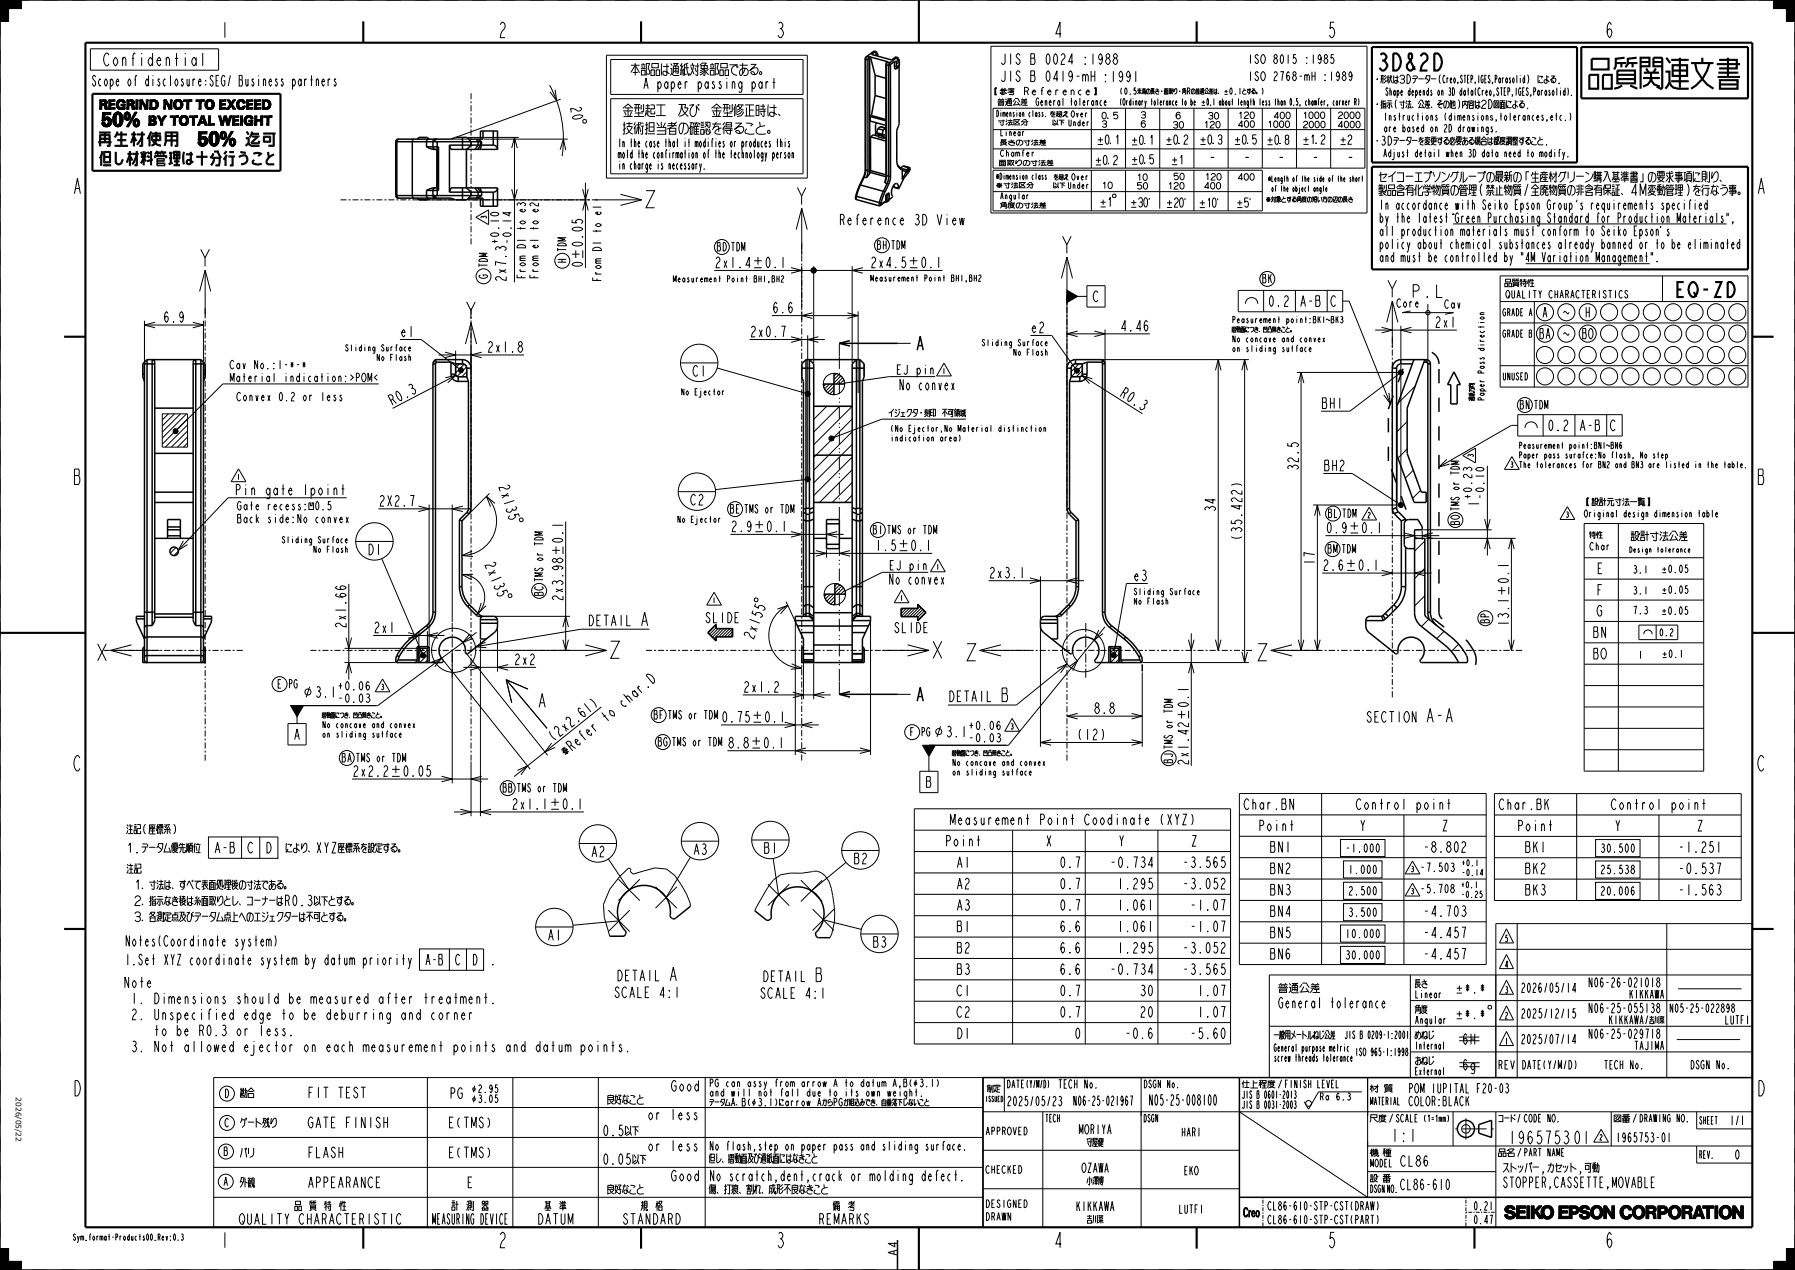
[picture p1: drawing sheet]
<svg xmlns="http://www.w3.org/2000/svg" width="420mm" height="297mm" viewBox="0 0 420 297" stroke-linecap="round" stroke-linejoin="round" font-family="sans-serif">
<defs><g id="words">
<text font-size="10.4" x="371.5" y="21">品質関連文</text>
<g font-size="5.2">
<text x="322" y="16.5">3D&amp;2D</text>
<text x="185.6" y="47.9">Y</text>
<text x="150.2" y="48.6">Z</text>
<text x="247.6" y="59.3">Y</text>
<text x="46" y="62.3">Y</text>
<text x="323.8" y="69.5">Y</text>
<text x="108.2" y="74.6">Y</text>
<text x="21.9" y="154.5">X</text>
<text x="141.9" y="154">Z</text>
<text x="217.4" y="154">X Z</text>
<text x="293.4" y="154.5">Z</text>
</g>
<g font-size="4.7">
<text x="51.5" y="8.8">1</text>
<text x="116.5" y="8.8">2</text>
<text x="181.5" y="8.8">3</text>
<text x="246.5" y="8.8">4</text>
<text x="310.5" y="8.8">5</text>
<text x="375.5" y="8.8">6</text>
<text x="23.6" y="29.6">50%</text>
<text x="46.1" y="34.1">50%</text>
<text x="17" y="45.3">A</text>
<text x="411" y="45.3">A</text>
<text x="17" y="113.3">B</text>
<text x="411" y="113.3">B</text>
<text x="17" y="180.3">C</text>
<text x="411" y="180.3">C</text>
<text x="17" y="256.3">D</text>
<text x="411" y="256.3">D</text>
<text x="51.5" y="291.8">1</text>
<text x="116.5" y="291.8">2</text>
<text x="181.5" y="291.8">3</text>
<text x="246.5" y="291.8">4</text>
<text x="310.5" y="291.8">5</text>
<text x="375.5" y="291.8">6</text>
</g>
<g font-size="4.6">
<text x="136.4" y="60.9" transform="rotate(-90 136.4 60.9)">±</text>
<text x="175.9" y="62.6">±</text>
<text x="212.3" y="62.6">±</text>
<text x="391.8" y="69.5">EQ-ZD</text>
<text x="176.2" y="124.3">±</text>
<text x="315.4" y="124.6">±</text>
<text x="131.7" y="130.2" transform="rotate(-90 131.7 130.2)">±</text>
<text x="209.9" y="128.8">±</text>
<text x="314.6" y="133.4">±</text>
<text x="353" y="139.6" transform="rotate(-90 353 139.6)">±</text>
<text x="175.7" y="168.9">±</text>
<text x="278.1" y="168.6" transform="rotate(-90 278.1 168.6)">±</text>
<text x="175.5" y="174.9">±</text>
<text x="91.1" y="181.6">±</text>
<text x="128.4" y="189.3">±</text>
</g>
<g font-size="4.2">
<text x="147.6" y="17.8">本部品は通紙対象部品である。</text>
<text x="145.7" y="27.3">金型起工 及び 金型修正時は、</text>
<text x="145.7" y="31.5">技術担当者の確認を得ること。</text>
<text x="149.7" y="146.3">A</text>
<text x="125.7" y="165.4">A</text>
<text x="234.1" y="164.1">B</text>
<text x="333.5" y="168.9">A-A</text>
<text x="156.2" y="229.4">A</text>
<text x="190.4" y="229.6">B</text>
</g>
<g font-size="3.9">
<text x="24" y="15.4">Confidential</text>
<text x="330" y="69.6">P.L</text>
<text x="325.3" y="267">1:1</text>
<text x="352.8" y="267.5">196575301</text>
</g>
<g font-size="3.6">
<text x="322.5" y="42.7">セイコーエプソングループの最新の「生産材グリーン購入</text>
<text x="322.5" y="45.8">製品含有化学物質の管理(禁止物質/全廃物質の非含有保証</text>
</g>
<g font-size="3.4">
<text x="283.1" y="38.1">－</text>
<text x="291.2" y="38.1">－</text>
<text x="299.2" y="38.1">－</text>
<text x="307.2" y="38.1">－</text>
<text x="315.4" y="38.1">－</text>
</g>
<g font-size="3.3">
<text x="233.9" y="15.1">JIS B 0024 :1988</text>
<text x="21.3" y="20.1">Scope of disclosure：</text>
<text x="48.8" y="20.1">SEG/ Business partners</text>
<text x="150.4" y="20.7">A paper passing part</text>
<text x="233.9" y="19.1">JIS B 0419-m H:1991</text>
<text x="196.2" y="52.6">Reference 3D View</text>
<text x="136.4" y="62.7" transform="rotate(-90 136.4 62.7)">0</text>
<text x="167.1" y="62.6">2x1.4</text>
<text x="178.8" y="62.6">0.1</text>
<text x="203.5" y="62.6">2x4.5</text>
<text x="215.3" y="62.6">0.1</text>
<text x="118.4" y="66" transform="rotate(-90 118.4 66)">2x7.3</text>
<text x="255.6" y="70.6">C</text>
<text x="38.1" y="75.4">6.9</text>
<text x="180.6" y="73.2">6.6</text>
<text x="241.1" y="77.8">e2</text>
<text x="262" y="77.4">4.46</text>
<text x="335.6" y="76.6">2x1</text>
<text x="93.6" y="78.8">e1</text>
<text x="113.9" y="82.4">2x1.8</text>
<text x="175.4" y="78.8">2x0.7</text>
<text x="161.9" y="88">C1</text>
<text x="91.6" y="94.9" transform="rotate(-28 91.6 94.9)">R0.3</text>
<text x="210.2" y="91.2">No convex</text>
<text x="261.7" y="92.5" transform="rotate(32 261.7 92.5)">R0.3</text>
<text x="309.1" y="95.5">BH1</text>
<text x="116.6" y="113.6" transform="rotate(72 116.6 113.6)">2x135°</text>
<text x="303.8" y="110.2" transform="rotate(-90 303.8 110.2)">32.5</text>
<text x="309.6" y="110.1">BH2</text>
<text x="54.9" y="115.8">Pin gate 1point</text>
<text x="88.5" y="118.4">2X2.7</text>
<text x="161.4" y="118.1">C2</text>
<text x="284.4" y="119.8" transform="rotate(-90 284.4 119.8)">34</text>
<text x="346.1" y="118.7" transform="rotate(-90 346.1 118.7)">1</text>
<text x="170.9" y="124.3">2.9</text>
<text x="179.1" y="124.3">0.1</text>
<text x="310.1" y="124.6">0.9</text>
<text x="318.4" y="124.6">0.1</text>
<text x="85.9" y="129.7">D1</text>
<text x="131.7" y="127.2" transform="rotate(-90 131.7 127.2)">0.1</text>
<text x="204.7" y="128.8">1.5</text>
<text x="212.9" y="128.8">0.1</text>
<text x="290.6" y="126.5" transform="rotate(-90 290.6 126.5)">( 35.422)</text>
<text x="381.5" y="126.6">設計寸法公差</text>
<text x="207.8" y="136.7">No convex</text>
<text x="231.3" y="135.2">2x3.1</text>
<text x="265.1" y="135.8">e3</text>
<text x="307.6" y="132.3" transform="rotate(-90 307.6 132.3)">17</text>
<text x="309.4" y="133.4">2.6</text>
<text x="317.6" y="133.4">0.1</text>
<text x="353" y="136.6" transform="rotate(-90 353 136.6)">0.1</text>
<text x="373.5" y="134.2">E</text>
<text x="131.7" y="140.7" transform="rotate(-90 131.7 140.7)">2x3.98</text>
<text x="373.5" y="139.2">F</text>
<text x="81" y="147.1" transform="rotate(-90 81 147.1)">2x1.66</text>
<text x="87.3" y="148">2x1</text>
<text x="137.5" y="146.3">DETAIL</text>
<text x="353" y="146.6" transform="rotate(-90 353 146.6)">13.1</text>
<text x="372.6" y="149.1">BN</text>
<text x="373.5" y="144.1">G</text>
<text x="120.2" y="155.4">2x2</text>
<text x="372.6" y="154.1">BO</text>
<text x="173.8" y="161.9">2x1.2</text>
<text x="73.6" y="163.1">3.1</text>
<text x="221.8" y="164.1">DETAIL</text>
<text x="255.8" y="166.9">8.8</text>
<text x="278.1" y="165.6" transform="rotate(-90 278.1 165.6)">0.1</text>
<text x="68.6" y="173">A</text>
<text x="129.4" y="173.6" transform="rotate(-39 129.4 173.6)">(2x 2.61)</text>
<text x="168.7" y="168.9">0.75</text>
<text x="178.7" y="168.9">0.1</text>
<text x="221.2" y="172.3">3.1</text>
<text x="251.9" y="173">( 12)</text>
<text x="319.5" y="168.9">SECTION</text>
<text x="170.2" y="174.9">8.8</text>
<text x="178.4" y="174.9">0.1</text>
<text x="278.1" y="179.1" transform="rotate(-90 278.1 179.1)">2x1.42</text>
<text x="82.4" y="181.6">2x2.2</text>
<text x="216.5" y="184.1">B</text>
<text x="119.6" y="189.3">2x1.1</text>
<text x="131.4" y="189.3">0.1</text>
<text x="290.9" y="189.3">Char.BN</text>
<text x="318.9" y="189.3">Control point</text>
<text x="350.5" y="189.3">Char.BK</text>
<text x="378.5" y="189.3">Control point</text>
<text x="29.5" y="195.1">注記（座標系）</text>
<text x="221.6" y="197.9">Point</text>
<text x="224.4" y="192.9">Measurement Point Coodinate (XYZ)</text>
<text x="244.3" y="197.9">X</text>
<text x="261.4" y="197.9">Y</text>
<text x="278.5" y="197.9">Z</text>
<text x="295.3" y="194.3">Point</text>
<text x="317.8" y="194.3">Y</text>
<text x="337.2" y="194.3">Z</text>
<text x="355.5" y="194.3">Point</text>
<text x="377.5" y="194.3">Y</text>
<text x="396.9" y="194.3">Z</text>
<text x="29.5" y="199.5">１.データム優先順位</text>
<text x="50" y="199.5">A-B</text>
<text x="57.8" y="199.5">C</text>
<text x="62" y="199.5">D</text>
<text x="65.9" y="199.5">により、XYZ座標系を設定する。</text>
<text x="138.2" y="200.4">A2</text>
<text x="162.1" y="199.8">A3</text>
<text x="178.6" y="199.6">B1</text>
<text x="199.6" y="202">B2</text>
<text x="223.4" y="202.9">A1</text>
<text x="248.4" y="202.9">0.7</text>
<text x="260.4" y="202.9">-0.734</text>
<text x="277.4" y="202.9">-3.565</text>
<text x="296.5" y="199.3">BN1</text>
<text x="333.3" y="199.3">-8.802</text>
<text x="356.3" y="199.3">BK1</text>
<text x="392.9" y="199.3">-1.251</text>
<text x="29.6" y="204.4">注記</text>
<text x="29.6" y="208.1">１．寸法は、すべて表面処理後の寸法である。</text>
<text x="223.4" y="207.9">A2</text>
<text x="248.4" y="207.9">0.7</text>
<text x="261.4" y="207.9">1.295</text>
<text x="277.4" y="207.9">-3.052</text>
<text x="296.5" y="209.3">BN3</text>
<text x="296.5" y="204.3">BN2</text>
<text x="356.3" y="204.3">BK2</text>
<text x="356.3" y="209.3">BK3</text>
<text x="392.9" y="204.3">-0.537</text>
<text x="392.9" y="209.3">-1.563</text>
<text x="29.6" y="211.9">２．指示なき稜は糸面取りとし、コーナーはR0.3以下とする。</text>
<text x="30.5" y="215.6">３．各測定点及びデータム点上へのエジェクターは不可とする。</text>
<text x="223.4" y="212.9">A3</text>
<text x="248.4" y="212.9">0.7</text>
<text x="261.4" y="212.9">1.061</text>
<text x="279.4" y="212.9">-1.07</text>
<text x="296.5" y="214.3">BN4</text>
<text x="333.3" y="214.3">-4.703</text>
<text x="29.1" y="221.3">Notes(Coordinate system)</text>
<text x="128" y="219.9">A1</text>
<text x="204.1" y="221.5">B3</text>
<text x="223.5" y="217.9">B1</text>
<text x="248.4" y="217.9">6.6</text>
<text x="261.4" y="217.9">1.061</text>
<text x="279.4" y="217.9">-1.07</text>
<text x="296.5" y="219.3">BN5</text>
<text x="333.3" y="219.3">-4.457</text>
<text x="29.1" y="225.7">1.Set XYZ coordinate system by datum priority</text>
<text x="99.4" y="225.7">A-B</text>
<text x="106.4" y="225.7">C</text>
<text x="110.4" y="225.7">D</text>
<text x="223.5" y="222.9">B2</text>
<text x="223.5" y="227.9">B3</text>
<text x="248.4" y="222.9">6.6</text>
<text x="248.4" y="227.9">6.6</text>
<text x="260.4" y="227.9">-0.734</text>
<text x="261.4" y="222.9">1.295</text>
<text x="277.4" y="222.9">-3.052</text>
<text x="277.4" y="227.9">-3.565</text>
<text x="296.5" y="224.3">BN6</text>
<text x="333.3" y="224.3">-4.457</text>
<text x="28.8" y="231">Note</text>
<text x="143.6" y="233.3">SCALE 4:1</text>
<text x="144.4" y="229.4">DETAIL</text>
<text x="177.7" y="233.5">SCALE 4:1</text>
<text x="178.5" y="229.6">DETAIL</text>
<text x="223.4" y="232.9">C1</text>
<text x="248.4" y="232.9">0.7</text>
<text x="266.1" y="232.9">30</text>
<text x="280.4" y="232.9">1.07</text>
<text x="299" y="232.3">普通公差</text>
<text x="340" y="232.3">±*.*</text>
<text x="29.7" y="234.7">1. Dimensions should be measured after treatment.</text>
<text x="29.7" y="238.5">2. Unspecified edge to be deburring and corner</text>
<text x="223.4" y="237.9">C2</text>
<text x="248.4" y="237.9">0.7</text>
<text x="266.1" y="237.9">20</text>
<text x="280.4" y="237.9">1.07</text>
<text x="299" y="235.8">General tolerance</text>
<text x="340" y="238.3">±*.* °</text>
<text x="29.7" y="246">3. Not allowed ejector on each measurement points and datum points.</text>
<text x="32.4" y="242.2">to be R0.3 or less.</text>
<text x="223.3" y="242.9">D1</text>
<text x="251.1" y="242.9">0</text>
<text x="264.4" y="242.9">-0.6</text>
<text x="279.4" y="242.9">-5.60</text>
<text x="342" y="244.3">6H</text>
<text x="342" y="250.3">6g</text>
<text x="50.9" y="256.8">勘合　　　　　　　FIT TEST PG</text>
<text x="134.1" y="255.2">Good</text>
<text x="53.6" y="263.8">ゲート残り　　　　GATE FINISH E（TMS）</text>
<text x="133" y="258.3">良好なこと</text>
<text x="140.9" y="261.9">or less</text>
<text x="268.7" y="258.5">N05-25-008100</text>
<text x="140.9" y="269.2">or less</text>
<text x="140.9" y="265.6">0.5以下</text>
<text x="51.8" y="270.8">バリ　　　　　　　FLASH</text>
<text x="102.5" y="270.8">E（TMS）</text>
<text x="140.9" y="272.3">0.05以下</text>
<text x="165.9" y="272.1">但し、摺動面及び通紙面にはなきこと</text>
<text x="327.5" y="272.8">CL86</text>
<text x="351.5" y="274.3">ストッパー,カセット,可動</text>
<text x="53.6" y="277.8">外観　　　　　　　APPEARANCE</text>
<text x="109.1" y="277.8">E</text>
<text x="133" y="279.3">良好なこと</text>
<text x="134.1" y="276.2">Good</text>
<text x="165.9" y="276.2">No scratch,dent,crack or molding defect.</text>
<text x="165.9" y="279.3">傷、打痕、割れ、成形不良なきこと</text>
<text x="327.5" y="278.3">CL86-610</text>
<text x="351.5" y="277.8">STOPPER,CASSETTE,MOVABLE</text>
<text x="54.7" y="286.3">QUALITY CHARACTERISTIC</text>
<text x="63.6" y="283.2">品　質　特　性</text>
<text x="100.3" y="286.3">MEASURING DEVICE</text>
<text x="101.9" y="283.2">計　測　器</text>
<text x="124.3" y="286.3">DATUM</text>
<text x="125.1" y="283.2">基　準</text>
<text x="144.2" y="286.3">STANDARD</text>
<text x="147.6" y="283.2">規　格</text>
<text x="190.2" y="286.3">REMARKS</text>
<text x="192.6" y="283.2">備　考</text>
</g>
<g font-size="3.2">
<text x="133.4" y="25" transform="rotate(80 133.4 25)">20°</text>
<text x="113.3" y="131.9" transform="rotate(67 113.3 131.9)">2x135°</text>
<text x="176.2" y="149.8" transform="rotate(-69 176.2 149.8)">2x155°</text>
<text x="132.3" y="177" transform="rotate(-40 132.3 177)">※Refer to char.D</text>
</g>
<g font-size="3.1">
<text x="23.1" y="25.5">REGRIND NOT TO EXCEED</text>
<text x="34.6" y="29.3">BY TOTAL WEIGHT</text>
<text x="256.5" y="33.8">±０．１±０．１±０．２±０．３±０．５±０．８±１．２±２</text>
<text x="256" y="38.6">±０．２±０．５ ±１</text>
<text x="257.1" y="48.4">±１°</text>
<text x="264.3" y="48.5">±３０′±２０′±１０′±５′</text>
<text x="360.8" y="74.2">A</text>
<text x="365.8" y="74.2">～</text>
<text x="370.8" y="74.2">H</text>
<text x="360.1" y="79.2">BA</text>
<text x="365.8" y="79.2">～ BO</text>
<text x="164.8" y="145.6">SLIDE</text>
<text x="209" y="148">SLIDE</text>
</g>
<g font-size="3">
<text x="322.6" y="49">In accordance with Seiko Epson Group's requirements specified</text>
<text x="322.6" y="52.1">by the latest“Green Purchasing Standard for Production Materials&quot;,</text>
<text x="322.6" y="55.1">all production materials must conform to Seiko Epson’s</text>
<text x="322.6" y="58.2">policy about chemical substances already banned or to be eliminated</text>
<text x="322.6" y="61.3">and must be controlled by &quot;4M Variation Management&quot;.</text>
</g>
<g font-size="2.9">
<text x="209.6" y="87.5">EJ pin</text>
<text x="207.9" y="133.3">EJ pin</text>
<text x="331" y="231.1">長さ</text>
<text x="355.7" y="232.1">2026/05/14</text>
<text x="371.5" y="230.9">N06-26-021018</text>
<text x="331" y="237.1">角度</text>
<text x="355.7" y="238.1">2025/12/15</text>
<text x="371.5" y="236.9">N06-25-055138</text>
<text x="298" y="243.1">一般用メートルねじ公差</text>
<text x="331" y="243.1">めねじ</text>
<text x="355.7" y="244.1">2025/07/14</text>
<text x="371.5" y="242.9">N06-25-029718</text>
<text x="331" y="249.1">おねじ</text>
<text x="235.5" y="258.6">2025/05/23 N06-25-021967</text>
<text x="329.5" y="258.6">COLOR:BLACK</text>
<text x="404.7" y="263.1">1/1</text>
<text x="252.3" y="265.2">MORIYA</text>
<text x="254.3" y="268.2">守屋健</text>
<text x="378" y="267.1">1965753</text>
<text x="387.2" y="267.1">-01</text>
<text x="253" y="274.2">OZAWA</text>
<text x="405.7" y="271.1">0</text>
<text x="254.3" y="277.2">小澤博</text>
<text x="251.7" y="283.2">KIKKAWA</text>
<text x="254.3" y="286.2">吉川菜</text>
<text x="291" y="284.6">Creo</text>
</g>
<g font-size="2.7">
<text x="291.9" y="14.9">ISO 8015 :1985</text>
<text x="291.9" y="18.9">ISO 2768-mH :1989</text>
<text x="321.5" y="19.6">・形状は３Dデーター(</text>
<text x="358.7" y="19.6">) による.</text>
<text x="321.5" y="25.4">・指示(寸法、公差、その他)内容は２D図面による.</text>
<text x="321.5" y="34">・3Dデーターを変更する必要ある場合は都度調整すること.</text>
<text x="165.9" y="269">No flash,step on paper pass and sliding surface.</text>
<text x="209.9" y="293.8" transform="rotate(-90 209.9 293.8)">A4</text>
</g>
<g font-size="2.6">
<text x="144.6" y="34.4">In the case that it modifies or produces this</text>
<text x="144.6" y="37">mold the confirmation of the technology person</text>
<text x="144.6" y="39.6">in charge is necessary.</text>
<text x="116.8" y="57.3" transform="rotate(-90 116.8 57.3)">+0.10</text>
<text x="119.6" y="57.3" transform="rotate(-90 119.6 57.3)">-0.14</text>
<text x="167.6" y="58.7">BDTDM</text>
<text x="205.1" y="58.3">BHTDM</text>
<text x="114.1" y="65.3" transform="rotate(-90 114.1 65.3)">G TDM</text>
<text x="123" y="65.3" transform="rotate(-90 123 65.3)">From D1 to e3</text>
<text x="126" y="65.3" transform="rotate(-90 126 65.3)">From e1 to e2</text>
<text x="132.5" y="61.6" transform="rotate(-90 132.5 61.6)">H TDM</text>
<text x="140.7" y="65.9" transform="rotate(-90 140.7 65.9)">From D1 to e1</text>
<text x="295.2" y="66.2">BK</text>
<text x="326.7" y="71.9">Core</text>
<text x="352" y="67.1">品質特性</text>
<text x="337.8" y="72.1">Cav</text>
<text x="53.6" y="86.3">Cav No.:I-*-*</text>
<text x="53.6" y="89.3">Material indication:&gt;POM&lt;</text>
<text x="55.2" y="93.8">Convex 0.2 or less</text>
<text x="355.5" y="95.7">BNTDM</text>
<text x="207.8" y="97.5">イジェクタ・刻印 不可領域</text>
<text x="55.3" y="119.3">Gate recess:凹0.5</text>
<text x="344.4" y="116.9" transform="rotate(-90 344.4 116.9)">+0.23</text>
<text x="347.3" y="116.9" transform="rotate(-90 347.3 116.9)">-0.10</text>
<text x="370.6" y="118.3">【設計元寸法一覧】</text>
<text x="55.3" y="122.3">Back side:No convex</text>
<text x="170.7" y="120">BE TMS or TDM</text>
<text x="204.1" y="124.9">BI TMS or TDM</text>
<text x="310.6" y="121">BL TDM</text>
<text x="341.5" y="122.9" transform="rotate(-90 341.5 122.9)">BOTMS or TDM</text>
<text x="310.5" y="129.4">BMTDM</text>
<text x="127.1" y="139.5" transform="rotate(-90 127.1 139.5)">BCTMS or TDM</text>
<text x="348.5" y="145.9" transform="rotate(-90 348.5 145.9)">BP</text>
<text x="64.8" y="160.9">E PG</text>
<text x="78.9" y="161.4">+0.06</text>
<text x="78.9" y="164.3">-0.03</text>
<text x="152.8" y="168.2">BF TMS or TDM</text>
<text x="212.8" y="172.2">F PG</text>
<text x="226.5" y="170.7">+0.06</text>
<text x="226.5" y="173.5">-0.03</text>
<text x="79.8" y="178.2">BATMS or TDM</text>
<text x="153.8" y="174.5">BGTMS or TDM</text>
<text x="274.4" y="178.6" transform="rotate(-90 274.4 178.6)">BJ TMS or TDM</text>
<text x="117.5" y="185.2">BBTMS or TDM</text>
<text x="315" y="199.3">-1.000</text>
<text x="330.8" y="203.8">-7.503</text>
<text x="374.3" y="199.3">30.500</text>
<text x="315.4" y="204.3">1.000</text>
<text x="315.4" y="209.3">2.500</text>
<text x="330.8" y="208.8">-5.708</text>
<text x="374.3" y="204.3">25.538</text>
<text x="374.3" y="209.3">20.006</text>
<text x="315.4" y="214.3">3.500</text>
<text x="314.6" y="219.3">10.000</text>
<text x="314.6" y="224.3">30.000</text>
<text x="381.1" y="233.5">KIKKAWA</text>
<text x="376.3" y="239.5">KIKKAWA/吉川菜</text>
<text x="390.5" y="236.8">N05-25-022898</text>
<text x="403.5" y="239.5">LUTFI</text>
<text x="382.3" y="245.5">TAJIMA</text>
<text x="350.4" y="250">REV</text>
<text x="356" y="250">DATE(Y/M/D)</text>
<text x="375.2" y="250">TECH No.</text>
<text x="395.4" y="250">DSGN No.</text>
<text x="52.4" y="256.7">D</text>
<text x="230.9" y="255.5">制定</text>
<text x="290.5" y="254.5">仕上程度/</text>
<text x="320.5" y="255.5">材質 POM IUPITAL F20-03</text>
<text x="52.5" y="263.5">C</text>
<text x="320.5" y="262.5">尺度/</text>
<text x="350.5" y="262.5">コード/</text>
<text x="377.5" y="262.5">図番/</text>
<text x="276.3" y="265.8">HARI</text>
<text x="52.2" y="270.2">B</text>
<text x="276.9" y="274.8">EKO</text>
<text x="320.5" y="270.5">機種</text>
<text x="350.5" y="270.5">品名/</text>
<text x="52.2" y="277.3">A</text>
<text x="320.5" y="276.5">設番</text>
<text x="275.7" y="283.8">LUTFI</text>
<text x="296.5" y="283">CL86-610-STP-CST(DRAW)</text>
<text x="296.5" y="286.2">CL86-610-STP-CST( PART)</text>
<text x="344.7" y="283">0.21</text>
<text x="344.7" y="286.2">0.47</text>
</g>
<g font-size="2.3">
<text x="232.1" y="22.2">【参考 Reference】</text>
<text x="322.8" y="22.3">Shape depends on 3D data(Creo,STEP,IGES,Parasolid).</text>
<text x="337.5" y="19.4">Creo,STEP,IGES,Parasolid</text>
<text x="233.4" y="24.7">普通公差</text>
<text x="242.3" y="24.7">General tolerance</text>
<text x="322.6" y="30.9">are based on 2D drawings.</text>
<text x="322" y="36.7">Adjust detail when 3D data need to modify.</text>
<text x="352.2" y="69.7">QUALITY　CHARACTERISTICS</text>
<text x="371.8" y="126">特性</text>
<text x="371.8" y="128.7">Char</text>
<text x="382" y="134.1">3.1</text>
<text x="388.4" y="133.9">±0.05</text>
<text x="382" y="139">3.1</text>
<text x="382" y="143.6">7.3</text>
<text x="388.3" y="143.7">±0.05</text>
<text x="388.4" y="138.8">±0.05</text>
<text x="383.2" y="154">1</text>
<text x="388.5" y="153.8">±0.1</text>
<text x="331" y="233.4">Linear</text>
<text x="331" y="239.4">Angular</text>
<text x="298" y="245.9">General purpose metric</text>
<text x="314.5" y="242.9">JIS B 0209-1:2001</text>
<text x="331" y="245.4">Internal</text>
<text x="298" y="248.2">screw threads tolerance</text>
<text x="317" y="246.9">ISO 965-1:1998</text>
<text x="331" y="251.4">External</text>
<text x="110.5" y="255.5">φ2.95</text>
<text x="110.5" y="257.9">φ3.05</text>
<text x="165.9" y="254.2">PG can assy from arrow A to datum A,B（φ3.1）</text>
<text x="165.9" y="256.4">and will not fall due to its own weight.</text>
<text x="235.5" y="254.4">DATE(Y/M/D) TECH No.</text>
<text x="267.5" y="254.4">DSGN No.</text>
<text x="290.5" y="256.9">JIS B 0601-2013</text>
<text x="300.5" y="254.4">FINISH LEVEL</text>
<text x="165.9" y="258.7">データムA、B（φ3.1）にarrow AからPGが組込みでき、自重落下しないこと</text>
<text x="244.5" y="262.4">TECH</text>
<text x="267.5" y="262.4">DSGN</text>
<text x="290.5" y="259.2">JIS B 0031-2003</text>
<text x="320.5" y="258.4">MATERIAL</text>
<text x="326.5" y="262.4">SCALE （１＝１ｍｍ）</text>
<text x="356.5" y="262.4">CODE NO.</text>
<text x="383.5" y="262.4">DRAWING NO.</text>
<text x="397.5" y="262.9">SHEET</text>
<text x="230.5" y="265.4">APPROVED</text>
<text x="230.5" y="274.4">CHECKED</text>
<text x="320.5" y="272.9">MODEL</text>
<text x="356.5" y="270.4">PART NAME</text>
<text x="397.5" y="270.9">REV.</text>
<text x="320.5" y="278.9">DSGNNO.</text>
<text x="230.5" y="282.4">DESIGNED</text>
<text x="230.5" y="285.4">DRAWN</text>
</g>
<g font-size="2.2">
<text x="257.7" y="27.9">０．５</text>
<text x="257.8" y="29.8">３</text>
<text x="266.9" y="29.8">６</text>
<text x="266.9" y="27.7">３</text>
<text x="275" y="27.8">６</text>
<text x="281.6" y="30">１２０</text>
<text x="282.6" y="27.9">３０</text>
<text x="289.6" y="27.8">１２０</text>
<text x="289.6" y="29.8">４００１０００</text>
<text x="298" y="27.8">４００１０００</text>
<text x="304.8" y="29.9">２０００</text>
<text x="313" y="27.8">２０００Instructions (dimensionｓ,tolerances,etc.)</text>
<text x="313" y="29.9">４０００</text>
<text x="274.4" y="30">３０</text>
<text x="257.7" y="44.2">１０</text>
<text x="265.9" y="42.3">１０</text>
<text x="266" y="44.3">５０</text>
<text x="273.2" y="44.3">１２０</text>
<text x="274.6" y="42.1">５０</text>
<text x="281.7" y="44.3">４００</text>
<text x="281.9" y="42.2">１２０４００</text>
<text x="351.5" y="73.9">GRADE A</text>
<text x="351.5" y="78.9">GRADE B</text>
<text x="351.5" y="88.9">UNUSED</text>
<text x="370.6" y="120.9">Original design dimension table</text>
<text x="308.7" y="257.3">Ra 6.3</text>
</g>
<g font-size="2.1">
<text x="261.9" y="24.6">(Ordinary tolerance to be</text>
<text x="280.6" y="24.6">±0.1 about length less than 0.5, chamfer, corner R)</text>
<text x="352.1" y="220.3">5</text>
<text x="352.1" y="226.3">4</text>
<text x="352.1" y="232.3">3</text>
<text x="352.1" y="238.3">2</text>
<text x="352.1" y="244.3">1</text>
</g>
<g font-size="2">
<text x="261.9" y="22.1">(0.5未満の長さ・面取り・角Rの普通公差は、</text>
<text x="286" y="22.1">±0.1とする。)</text>
<text x="233.1" y="27.3">Dimension class.</text>
<text x="233.5" y="29.3">寸法区分以下</text>
<text x="245.6" y="27.4">を超え</text>
<text x="249.8" y="29.5">Under</text>
<text x="250.5" y="27.4">Over</text>
<text x="233.9" y="31.8">Linear</text>
<text x="234" y="34">長さの寸法差</text>
<text x="233.1" y="42">※Dimension class</text>
<text x="233.7" y="38.8">面取りの寸法差</text>
<text x="233.9" y="36.6">Chamfer</text>
<text x="233" y="44">※寸法区分Under</text>
<text x="233.9" y="46.6">Angular</text>
<text x="246.4" y="44.1">以下</text>
<text x="246.5" y="42.1">を超え</text>
<text x="250.6" y="42.1">Over</text>
<text x="296.2" y="47.4">※対象とする角度の短い方の辺の長さ</text>
<text x="234" y="48.7">角度の寸法差</text>
<text x="157.4" y="66">Measurement Point BH1,BH2</text>
<text x="203.5" y="65.8">Measurement Point BH1,BH2</text>
<text x="288.2" y="75.5">Peasurement point:BK1～BK3</text>
<text x="288.2" y="77.8">摺動面につき、凹凸無きこと。</text>
<text x="83.4" y="82.1">Sliding Surface</text>
<text x="232.4" y="80.9">Sliding Surface</text>
<text x="237.8" y="83.1">No Flash</text>
<text x="288.2" y="80">No concave and convex</text>
<text x="288.2" y="82.3">on sliding sutface</text>
<text x="88.8" y="84.4">No Flash</text>
<text x="159.2" y="92.4">No Ejector</text>
<text x="345.1" y="93.8" transform="rotate(-90 345.1 93.8)">通紙方向</text>
<text x="347.3" y="93.8" transform="rotate(-90 347.3 93.8)">Paper Pass direction</text>
<text x="208.2" y="100.9">(No Ejector,No Material distinction</text>
<text x="208.2" y="103.2">indication area)</text>
<text x="355.3" y="104.9">Peasurement point:BN1～BN6</text>
<text x="355.3" y="107.2">Paper pass surafce:No flash, No step</text>
<text x="355.3" y="109.4">The tolerances for BN2 and BN3 are listed in the table.</text>
<text x="158.4" y="122.2">No Ejector</text>
<text x="68.6" y="127">Sliding Surface</text>
<text x="74" y="129.2">No Flash</text>
<text x="265.2" y="139.1">Sliding Surface</text>
<text x="265.2" y="141.3">No Flash</text>
<text x="75.3" y="168">摺動面につき、凹凸無きこと。</text>
<text x="75.3" y="170.2">No concave and convex</text>
<text x="75.3" y="172.5">on sliding sutface</text>
<text x="222.7" y="176.8">摺動面につき、凹凸無きこと。</text>
<text x="222.7" y="179.1">No concave and convex</text>
<text x="222.7" y="181.3">on sliding sutface</text>
<text x="341.9" y="202.5">+0.1</text>
<text x="341.8" y="207.7">+0.1</text>
<text x="341.8" y="209.9">-0.25</text>
<text x="341.9" y="204.8">-0.14</text>
<text x="17" y="290.1">Sym_format-Products00_Rev:0.3</text>
</g>
<g font-size="1.8">
<text x="296.7" y="42.5">※Length of the side of the short</text>
<text x="297.1" y="44.8">of the object angle</text>
<text x="3.7" y="256.7" transform="rotate(90 3.7 256.7)">2026/05/22</text>
</g>
<g font-size="1.7">
<text x="113.8" y="51.3" transform="rotate(-90 113.8 51.3)">3</text>
<text x="220.4" y="87.4">1</text>
<text x="344.8" y="107" transform="rotate(-90 344.8 107)">3</text>
<text x="55.3" y="112.2">1</text>
<text x="353.3" y="109.3">3</text>
<text x="319.9" y="121.1">2</text>
<text x="366.3" y="121">3</text>
<text x="381.1" y="129.2">Design tolerance</text>
<text x="219" y="133.2">1</text>
<text x="166.6" y="141">1</text>
<text x="210.5" y="140.5">1</text>
<text x="89" y="161.3">3</text>
<text x="236.4" y="170.5">3</text>
<text x="330" y="203.9">3</text>
<text x="330" y="209.1">3</text>
<text x="230.5" y="257.7">ISSUED</text>
<text x="374.2" y="266.6">2</text>
</g>
</g></defs>
<g fill="none" stroke="#000" stroke-width=".23">
<path d="M0 0h5v2h-3v3h-2zM21.1 11.4h30v5h-30zM45.9 14.2l-.5-.8a1.2 1.2 0 0 0 0 2l.5-.7M45.9 13.4v2M46.4 19.1h.6l-.2-.6a1.14 1.14 0 0 0 0 1.6l.2-.4M47.4 12.4v3M76.8 18.5v1.6M77.2 18.7l-.3-.2-.1 .4M78.6 18.7l-.3-.2a.56 .56 0 0 0 .3 .8l.1 .4-.2 .4h-.2l-.2-.4M128.6 19.9a26.3 26.3 0 0 1 2.9 16.6M141.9 12.9h47v28.7h-47zM142.9 13.9h45v8.2h-45z"/>
<path d="M179.2 19.1v1.6M181.1 18.2v2.5M209.8 15.5h.1M210.3 14.1l-.5 .3v1.1M210.3 14.1h.1M210.4 14.2h.1M210.4 14.3h.1M210.4 14.3l-.6 .7M210.4 14.3v.9l-.5 .4-.1-.1M231.9 10.8h88v39h-88zM260.7 13.8l.2-.2a.73 .73 0 0 1 .6 .7 .73 .73 0 0 1-.6 .8l-.5-.7zM260.9 13.6a.54 .54 0 0 1-.4-.6 .54 .54 0 0 1 .6-.4 .57 .57 0 0 1 .3 .5 .57 .57 0 0 1-.3 .5"/>
<path d="M355.7 17.6v.2M355.7 18.2v1.2M356.7 18.7l-.2-.5-.2 .5 .2 .7 .2-.4M356.7 17.6v1.8M357.4 17.5a2.09 2.09 0 0 1 0 2.1M415 0h5v5h-2v-3h-3zM23 33.3h3.1M23 33.1h3.1M23 33.4h3.1M23.3 34.2v-2.7h2.5v2.7h-.8M23.4 32.5h2.2M23.4 32.3h2.2"/>
<path d="M23.4 32.6h2.2M23.6 36.7v2.1M23.7 36.4v2.4M23.8 35.3l-.5 1.7M23.8 36v2.8M23.9 35.3l-.5 1.8M24.1 35.3l-.6 1.8M24.1 38.7h1.9M24.1 38.5h1.9M24.1 38.8h1.9M24.3 35.4h1.6v2.7h-1.6zM24.4 35.5h1.3v2.5h-1.3z"/>
<path d="M24.4 36.7h1.3M24.4 36.6h1.3M24.4 36.8h1.3M24.4 31v2.3M24.5 35.7h1.1v2.1h-1.1zM24.5 31v2.3M24.7 31v2.3M25 34.1h.6v-2.5h-2.2v2.6M25 34h.5v-2.3h-1.9v2.5M26.8 34.1h3.1M26.8 34h3.1M26.8 34.2h3.1"/>
<path d="M26.9 37.9a.86 .86 0 0 0 .8 .7 .86 .86 0 0 0 .9-.6M27 35.5v2.5M27.1 35.5v2.4a.73 .73 0 0 0 .6 .5 .73 .73 0 0 0 .7-.4l.3-.7M27.2 31.6h2.5M27.2 35.5v2.4a.59 .59 0 0 0 .5 .4 .59 .59 0 0 0 .6-.3M27.3 31.5h2.4M27.3 31.3h2.4M27.3 30.8l-.6 1.2M27.5 32.8h2M27.5 32.7h2M27.5 32.9h2M27.5 30.8l-.7 1.3"/>
<path d="M27.6 30.8l-.7 1.4M28.3 30.8v3.3M28.4 30.8v3.3M28.5 30.8v3.3M28.6 37.2l-.3 .8M28.9 37.3l-.4 .8M29.8 36h1.1M29.8 36.1h1.1M29.8 35.8h1.1M30.3 35.3v3.5M30.4 35.3v3.5M30.4 36.5l.6 1"/>
<path d="M30.4 35.9l-.9 2.1M30.4 36.7l.5 .9M30.4 36.6l-.6 1.5M30.5 35.3v3.5M30.7 31.6h1.2M30.7 31.4h1.2M31 36h1.4M31 36.1h1.4M31 35.9h1.4M31.1 37.5l-.7-1.3-.7 1.8M31.2 30.8v3.4M31.3 30.8v3.4"/>
<path d="M31.3 31.7l-.7 1.7M31.3 32l.6 1M31.3 31.3l-.8 2.1M31.3 32l-.5 1.5M31.3 31.7l.7 1.3M31.3 32.3l.5 .8M31.5 30.8v3.4M31.9 35.3v3.2h-.4M31.9 36l-.3 1-.8 1.3M32 31.6h1.9M32 31.4h1.9M32 36.6l-.9 1.9"/>
<path d="M32 36.1l-.5 1.4-.5 .9M32 35.3v3.3h-.5M32.1 35.3v3.5h-.6M32.9 35.6l.3 .9M33 36.7h1.2M33 36.5h1.2M33 36.8h1.2M33 35.5l.4 .9M33.1 35.5l.4 .9M33.1 30.8v3.2h-.5M33.2 31.4l-.4 1.1-.9 1.3M33.3 32.2l-.4 .7-.8 1.1"/>
<path d="M33.3 31.7l-.4 .9-.9 1.3M33.3 30.8v3.3h-.7M33.4 30.8v3.4h-.8M33.4 36.7l-.1 .7-.5 .7M33.5 35.3v3.4M33.5 36.7l-.1 .8-.5 .7M33.6 37.2l-.6 1.1M33.6 36.9l.6 .8M33.6 35.3v3.4M33.6 36.6l.7 1.1M33.6 37.1l.5 .7M33.7 35.3v3.4"/>
<path d="M34.1 35.5l-.4 .9M34.2 35.5l-.3 .9M34.3 35.6l-.3 .9M34.4 36.5l.5 .5M34.4 35.6l.5 .5M34.5 36.4l.5 .5M34.5 35.5l.5 .5M34.5 36.3l.6 .5M34.6 35.4l.5 .5M34.9 31.9v2.3M35 31.7v2.5M35.1 31.4v2.8"/>
<path d="M35.2 35.3v3.3M35.2 30.7l-.8 1.8M35.3 35.3v3.3M35.4 30.8l-.9 1.7M35.5 31.7h2.1v1.2h-2.1zM35.5 35.3v3.3M35.5 31.2h2.2M35.5 31.1h2.2M35.5 31.4h2.2M35.5 30.8l-.9 1.8M35.6 31.8h1.9v1h-1.9zM35.7 33.1l.7 .6 1.3 .5"/>
<path d="M35.7 37.2l-1.4 .4M35.7 32h1.7v.6h-1.7zM35.7 37.3l-1.3 .4M35.8 37.4l-1.4 .4M35.8 33l.6 .6 1.3 .5M35.9 32.9l1 .8 .8 .2M36.1 37v-.6h2.9v.6M36.3 37v-.5h2.6v.5M36.4 32.8a1.21 1.21 0 0 1-1 1.1M36.4 37v-.4h2.4v.4M36.4 30.8v2M36.5 32.8a1.34 1.34 0 0 1-1.1 1.3"/>
<path d="M36.6 30.8v2M36.6 32.8a1.47 1.47 0 0 1-1.1 1.4M36.7 35.7h.7M36.7 35.5h.7M36.7 35.8h.7M36.7 35.7l.2 .5M36.7 30.8v2M36.7 35.2l-.5 .8M36.8 35.7l.2 .5M36.8 35.3l-.5 .8M36.8 37.6h1.5v-.4h-1.5v1.4h1.7v-.4h-1.7M36.8 37.7h1.7v-.6h-1.8v1.7h1.9v-.7h-1.8"/>
<path d="M36.9 35.4l-.5 .7M36.9 35.6l.2 .5M37.4 36.2v.3M37.6 36.2v.3M37.7 36.2v.3M37.8 35.7h1.1M37.8 35.5h1.1M37.8 35.8h1.1M37.8 35.2l-.5 .8M37.9 35.3l-.5 .8M38 35.7l.2 .5M38.1 35.4l-.6 .7"/>
<path d="M38.1 35.7l.2 .5M38.3 35.6l.2 .5M38.4 34.1l.2-.9v-2.4h3v3.4h-.7M38.8 31.8h2.7M38.8 32.9h2.7M38.8 31.9h2.7M38.8 31.6h2.7M38.8 32.7h2.7M38.8 33h2.7M38.9 33.3v-2.2h2.5v2.9h-.5M38.9 33.2l-.3 1M39.6 37h.7"/>
<path d="M39.6 37.1h.7M39.6 36.8h.7M39.6 35.6h.7M39.6 35.7h.7M39.6 35.9h.7M39.8 35.7v2.5M40 35.7v2.5M40 31v3.2M40.1 35.7v2.5M40.1 31v3.2M40.3 31v3.2M40.3 37.9l-.9 .4"/>
<path d="M40.4 38l-.9 .4M40.4 38.2l-.9 .3M40.6 35.4h1.5v1.8h-1.5zM40.6 38.6h1.5M40.6 38.8h1.5M40.6 38.5h1.5M40.7 35.6h1.3M40.7 37.1v-1.6h1.3v1.6h-1.3M40.7 36.2h1.3M40.7 37.7h1.3M40.7 36.1h1.3M40.7 36.4h1.3"/>
<path d="M40.7 37.6h1.3M40.7 37.9h1.3M40.7 36.9h1.3M40.9 35.5v1.6M40.9 34.1h.6v-3.1h-2.7v2.2l-.3 .9M41.2 35.5v3.1M41.4 35.5v3.1M41.5 35.5v3.1M41.9 35.5v1.6M42.9 35.5l-.2 1.5 .2 1.5M43 35.5l-.1 1.5 .1 1.4M43.2 35.5l-.2 1.5 .2 1.4"/>
<path d="M43.5 36h1.6M43.5 36.1h1.6M43.5 36.2h1.6M44.4 37.6l.1 .5M44.4 37.6a.38 .38 0 0 0-.6 .2 .38 .38 0 0 0 .4 .5 .38 .38 0 0 0 .3-.5M44.4 37.6l.7 .5M44.5 35.5v2l.7 .5M44.6 35.5v2.1M44.8 35.5v2.2M44.8 37.9a.65 .65 0 0 1-.8 .6 .65 .65 0 0 1-.4-.9 .65 .65 0 0 1 1-.2l.7 .5M45.9 36.7h2.6M45.9 36.5h2.6"/>
<path d="M45.9 36.8h2.6M47.1 35.3v3.4M47.2 35.3v3.4M47.4 35.3v3.4M49.5 37h1.9M49.5 36.9h1.9l-.2 1.8M49.5 36.8h2l-.2 2.1-.9-.1M49.8 35.8l-.2 .6-.5 .4M49.9 35.9a1.22 1.22 0 0 1-.8 1M49.9 36.9l-.1 .7-.5 1M50 35.9a1.34 1.34 0 0 1-.8 1.1M50.1 36.9l-.3 1.1-.4 .7"/>
<path d="M50.2 36.9l-.2 1.2-.6 .7M50.4 38.7h.9M50.4 38.5h.9M50.9 35.5l.3 .8 .5 .7M51 35.4l.3 .8 .5 .7M51.1 35.3l.2 .6 .6 .9M51.3 36.9l-.2 1.8M52.6 36.9v1.9M52.8 36.9v1.9M52.9 36.8v2M52.9 35.3l-.6 .6M53 36.2l-.8 1.1"/>
<path d="M53 35.3l-.6 .7M53.1 36.2l-.8 1.1M53.1 35.4l-.6 .7M53.2 36.3l-.8 1.1M53.5 36.6h1.5M53.5 36.5h1.5M53.5 36.7h1.5M54.3 36.6v2h-.5M54.4 36.6v2.1h-.6M54.5 36.6v2.2h-.7M55.9 36.7l.3-.2a1.01 1.01 0 0 1 1.6 .3 1.01 1.01 0 0 1-.6 1.5l-.8 .2M56 36.8l.3-.1a.88 .88 0 0 1 1.4 .2 .88 .88 0 0 1-.6 1.2l-.7 .2"/>
<path d="M56.2 35.7l1.3 .2M56.2 35.6l1.3 .2M56.3 35.4l1.2 .2M57.2 38.4l-.8 .2M57.4 36.2a1.22 1.22 0 0 1 .6 1.2 1.22 1.22 0 0 1-.8 1M57.5 36.2l-.9 .1-.8 .3M57.5 32.5h.5v.9l-.6 .6M57.5 32.3h.7v1.1l.2 .5 .5 .2h1.8M57.5 32.2h.8v1.2l.2 .4 .4 .2h1.8M57.6 30.8l.5 .8M57.7 30.8l.5 .7M57.8 30.7l.5 .7"/>
<path d="M58.2 33.4l-.7 .7M58.3 33.9l.6 .4M58.3 34l-.2-.3-.5 .5M58.8 33.5l.4 .2M58.8 33.2v.3M58.8 34.2h1.9M58.8 31.8l-.3 .4M58.8 31.4h1.8M58.9 31.3h1.7M58.9 30.8l-.3 .9-.3 .3M58.9 31.2h1.7M59 38.2a2.35 2.35 0 0 0 2.3 .2"/>
<path d="M59 31.8h1.7l-1.5 1.6h1.2l.1-.5M59 31.9h1.3l-1.4 1.5 1.5 .1 .2-.1v-.5M59 32.1h1l-1.2 1.2M59 30.8l-.3 1-.3 .3M59 37.6v.6M59.1 33.2v.3M59.1 33.7h1.4M59.1 30.8l-.3 1M59.2 35.9l.9-.3 1.2 .3-.8 .7M59.4 37.3l-.4 .4M59.5 37.4l-.4 .3v.4l.9 .3 1.2-.1M59.6 37.5l-.3 .3v.3l.3 .1 .8 .1 .8-.2"/>
<path d="M60.7 32.9v.6M60.8 33.4l-.3 .3M61 36a1.91 1.91 0 0 0-1.6 .1M61 35.8l-.7 .6M61 35.9l-.7-.1-1 .2M61.1 36l-.7 .5M61.6 31.2h2.9M61.6 31.1h2.9M61.6 31.4h2.9M61.6 31.9h1.7v1.4h-1.7zM61.8 32h1.4v1.1h-1.4zM61.9 32.1h1.2v.9h-1.2z"/>
<path d="M62.6 35.6l.2 1.2M62.7 35.5l.2 1.3M62.8 35.5l.2 1.3M62.9 38.6h1.3M63.9 31.2v2.8h-1.1M64 31.2v2.9h-1.2M64.1 36a1.88 1.88 0 0 0-1.7 2.3l.5 .3M64.1 36.2a1.78 1.78 0 0 0-1.6 2l.4 .2h1.3M64.2 36.3a2.1 2.1 0 0 0-1.7 1.7l.4 .3h1.3M64.2 31.2v3h-1.4M98 32.1h2M105.7 32.5h3.7"/>
<path d="M106.6 32.1h2.6M109.1 34.9v9M109.4 32.1h12M110.2 21.8v1.4M110.2 23.7v.5M110.2 24.6v1.4M110.2 26.5v.5M110.2 27.4v1.5M110.2 29.3v.5M110.2 30.3v1.4M110.2 32.2v.4M110.2 33.1v1.4"/>
<path d="M110.2 35v.5M110.2 35.9v1.5M110.2 37.8v.5M110.2 38.8v1.4M113.2 32.5h19.6M119.7 34.6l.7-2.5 .6 2.5M120.4 32.1v33.9M129.9 21l.3 2.5-1.5-2M131.1 35l.7-2.5 .6 2.6M131.2 23.2l-24.4 8.9M142.9 23.1h45v17.5h-45zM162.3 38.8l-.2-.5a1.05 1.05 0 0 0 0 1.3l.2-.5"/>
<path d="M162.3 38.3v1.3M162.8 38.3v1.3M163.7 38.3l.2 1.1-.3 .9M164.1 38.3l-.2 1.1M164.7 39.4l.1 .2zM178.4 33.2l-.1-.1a1.05 1.05 0 0 0 0 1.3l.1-.2M179 33.6h.4l-.2-.5a1.05 1.05 0 0 0 0 1.3l.2-.3M180.2 33.2l-.2-.1v.3l.3 .5-.1 .5-.3-.3M180.8 36.2l.2-.5a.88 .88 0 0 1-.1 1.3l-.1-.5M181.7 36.2h.4l-.2-.5a1.05 1.05 0 0 0 0 1.3l.2-.3M181.9 32.4v2M182.6 33.4l.3-.3 .1 1.3"/>
<path d="M182.6 32.4v2M182.6 35.7v1.3M182.9 35.8l-.2-.1-.1 .3M183.7 33.1v1.3M183.8 35.8l-.2-.1v.3l.3 .5-.1 .5-.3-.3M184.6 35.7a1.05 1.05 0 0 1 0 1.3 1.05 1.05 0 0 1 0-1.3zM184.7 33.2l-.2-.1v.3l.3 .5-.1 .5-.3-.3M185.3 36l.3-.3 .1 1.3M185.3 35.7v1.3M232.4 39.8h63v9.5h-63zM232.4 25.3h87v14h-87zM232.4 30.3h87"/>
<path d="M232.4 34.8h87M232.8 20.5h.4l-.2 .3v1.1l.2 .3h-.4zM232.9 20.6v1.5h.2l-.2-.2v-1.1l.2-.2h-.2l.1 .1M244 26.4v-.1l-.2 .1a.56 .56 0 0 1 .1 .9l-.1-.3M255.4 25.3v14M255.4 39.8v9.5M257.7 23.7l-.1-.2a.82 .82 0 0 0 0 1.2l.1-.1M258.4 24h.4l-.2-.5a.82 .82 0 0 0 0 1.2l.2-.3M263.4 25.3v14M263.4 39.8v9.5M271.4 25.3v14M271.4 39.8v9"/>
<path d="M278.7 24l.1-.4 .2 .4-.2 .6-.1-.4M278.7 23v1.6M279.4 25.3v14M279.4 39.8v9.5M279.4 24h.3l-.1-.4-.2 .4 .2 .6 .1-.2M287.4 25.3v14M287.4 39.8v9.5M295.4 25.3v14M303.4 25.3v14M311.4 25.3v14M312.8 23.6l.2 .4-.2 .6-.1-.4zM313.4 23.6v1"/>
<path d="M313.6 23.7l-.1-.1-.1 .2M314.1 23.8l.2-.2 .1 1M314.1 23.6v1M314.8 24h.3l-.1-.4-.2 .4 .2 .6 .1-.2M315.6 23.6v1M315.8 23.7l-.1-.1-.1 .2M317 23.8h.2l.1-.2-.1-.6h-.2v1.6M317.2 23.8l.1 .8M317.8 23l.2 .7-.2 .9M348.2 30.1l-.2-.4a.77 .77 0 0 0 0 1.2l.2-.5M348.2 29.7v1.6l-.1 .2-.3-.2M349.2 29.8l-.1-.1-.2 .1 .3 .6-.1 .5-.3-.3"/>
<path d="M361.1 27.1l-.1-.1-.2 .1 .3 .6-.1 .5-.3-.3M362 28.2l-.1-.2v.5M362.6 21.3v-.2l-.2 .2a.69 .69 0 0 1 .1 1l-.1-.3M362.8 27.4h.5l-.2-.4a.77 .77 0 0 0 0 1.2l.2-.3M363 36l-.3-.5a.79 .79 0 0 0 0 1.2l.3-.4M363 34.9v1.8M363.4 21.1l.2 .5-.2 .7-.2-.4zM363.8 35.5v1.2M364 27.1h.4M364.2 26.4v1.8M364.3 20.5v1.8M364.7 35.7h.3"/>
<path d="M365.1 35.1l-.1-.2-.2 .3v1.5M365.1 21.1v1.2M365.4 27.1l-.2-.1a.77 .77 0 0 0 0 1.2l.2-.2M365.6 35.5l.3 1.1-.1 .4-.3 .3M366.1 35.5l-.2 1.1M366.2 21.6l-.2-.5-.2 .5 .2 .7 .2-.4M366.2 20.5v1.8M366.3 28v.2zM366.8 20.5l.2 .8-.2 1M366.8 36.6l.1 .1zM367.3 26.4l.2 .7-.2 1.1M79.7 46.7h1.4"/>
<path d="M81.5 46.7h.5M82.5 46.7h1.4M84.3 46.7h.5M85.3 46.7h1.4M87.1 46.7h.5M88.1 46.7h1.4M89.9 46.7h.5M90.9 46.7h1.4M92.7 46.7h.5M93.7 46.7h1.4M95.5 46.7h.5M96.5 46.7h1.4"/>
<path d="M98 46.7h8.4M106.6 46.7h2.6M110.2 40.7v.4M110.2 41.6v1.4M110.2 43.5v.5M110.2 44.4v1.4M110.2 46.3v.5M110.2 47.2v1.5M110.2 49.1v.5M110.2 50.1v1.4M110.2 52v.4M110.2 52.9v1.4"/>
<path d="M110.2 54.8v.5M110.2 55.7v1.5M114.3 49.1l-3 1.7 3 1.7M119.7 44.2l.7 2.5 .6-2.5M121.2 48.1l-.2-.4 .3-.2 .5 .2a.61 .61 0 0 1 .7-.3 .61 .61 0 0 1 .5 .5l-.3 .3M126 47.5v.7l-.5-.1-.5-.4a.58 .58 0 0 0-1 0l.3 .5M133.9 51.4v.6l1 .2-.2-.3a.86 .86 0 0 1 .8-.6 .86 .86 0 0 1 .9 .6l-.5 .4M134.1 53.4a1.95 1.95 0 0 1 2.3 .2 1.85 1.85 0 0 1-2.5 0zM136.3 49.2l.7-2.5 .6 2.5M136.3 44.2l.7 2.5 .6-2.5M137 42.7v20M138 46.7h-28.6"/>
<path d="M138.5 46.7h11.7M138.7 48.4h2M145.2 45.4l5 1.3M150.2 46.7l-5 1.3M187.6 48.7v12.5M187.6 48.7l-1.3 5M187.6 48.7l1.3 5M207.5 45.7l.5-.3 .1 1.4-.6 .4zM208.1 46.4l-.6 .5M224.5 51l.3 1.6 .3-1.6 .2 1.6 .3-1.6M232.4 44.8h63M309.1 44.2l-.1-.3-.2 .3 .2 .6 .1-.4"/>
<path d="M309.1 43.9v1.2h-.3M309.7 43.4v1.4M310.2 44.2h.3l-.1-.3-.2 .5 .2 .4 .1-.2M316.5 41.8l.2-.3 .1 1M316.5 41.1v1.4M317.4 41.5l.1 .4-.1 .6-.2-.4zM317.9 41.5v1M318.1 41.7l-.1-.2-.1 .3M318.6 41.7h.3M318.8 41.1v1.4M340 52.4h64M383.7 54.2l.3-.6a.91 .91 0 0 1-.2 1.5l-.1-.5"/>
<path d="M383.7 53.6v2.3M383.7 59.7v1.6M385.2 59v2.3M385.4 53.8l-.2-.2a.52 .52 0 0 0 .2 .8l.1 .4-.2 .3h-.1l-.2-.3M386.5 53.6a1.05 1.05 0 0 1 0 1.5 1.05 1.05 0 0 1 0-1.5zM387.5 54l.2-.4h.2l.1 .4v1.1M387.5 53.6v1.5M390 48.1l.3-.6a.91 .91 0 0 1-.2 1.5l-.1-.6M390.5 53.8l-.3-.2a.52 .52 0 0 0 .3 .8v.4l-.1 .3h-.2l-.1-.3M391.3 48.1h.5l-.2-.6a1.05 1.05 0 0 0 0 1.5l.2-.4M393 47.7l-.2-.2a1.05 1.05 0 0 0 0 1.5l.2-.2M394.1 47.5v1.5"/>
<path d="M395.1 50.7h.5M395.4 49.8v2.3M395.7 46.9l-.2-.2-.1 .4v1.9M396.3 51.1h.6l-.3-.6a1.05 1.05 0 0 0 0 1.6l.3-.4M396.6 47.5v1.5M396.6 55.9v2.3M397.6 48.1h.5l-.2-.6a1.05 1.05 0 0 0 0 1.5l.2-.4M397.7 50.5v1.6M397.9 55.9v.2M397.9 56.7v1.5M398.1 50.7l-.3-.2-.1 .4M398.7 57l.1-.3h.2l.2 .3v1.2"/>
<path d="M398.7 56.7v1.5M399.2 57l.1-.3h.2l.1 .3v1.2M399.2 49.8v.2M399.2 50.5v1.6M399.5 48.1l-.3-.6a1.05 1.05 0 0 0 0 1.5l.3-.6M399.5 46.7v2.3M400.4 55.9v.2M400.4 56.7v1.5M400.7 51.1l-.3-.6a1.05 1.05 0 0 0 0 1.6l.3-.6M400.7 50.5v1.6M401.5 57l.1-.3h.2l.1 .3v1.2M401.5 56.7v1.5"/>
<path d="M401.7 49.8v2.3M403.1 50.7l-.2-.2a.52 .52 0 0 0 .2 .8l.1 .4-.2 .4h-.1l-.2-.4M403.3 57.2l-.3-.5a1.05 1.05 0 0 0 0 1.5l.3-.6M403.3 56.7v1.5M404 56.9h.5M404.1 49.8v.7M404.2 55.9v2.3M404.4 49.8v.7M405.2 57.2h.5l-.2-.5a1.05 1.05 0 0 0 0 1.5l.2-.4M405.5 52.1l-.1-.2-.1 .6M407.1 57.2l-.4-.5a1.05 1.05 0 0 0 0 1.5l.4-.6M407.1 55.9v2.3"/>
<path d="M33.8 75v9.5M33.8 76h13.8M36.3 75.4l-2.5 .6 2.5 .7M45.1 75.4l2.5 .6-2.5 .7M47.6 75v9.5M48 63.2v11.3M48 74.9v1.5M48 76.8v.5M48 77.8v1.4M48 79.6v.5M48 63.2l-1.3 5M48 63.2l1.3 5"/>
<path d="M93.6 79.4h5l8.8 6.8M110.2 72.1v1.4M110.2 74v.5M110.2 74.9v12.7M167.1 63.2h53.4M175.4 79.4h17.6M180.6 73.8h20.2M185.1 62.6l2.5 .6-2.5 .7M185.1 78.8l2.5 .6-2.5 .7M187.6 61.6v.5M187.6 62.2v10.3M187.6 72.8v2.6"/>
<path d="M187.6 75.9v.4M187.6 76.8v1.4M187.6 78.7v.5M187.6 79.6v1.5M189 78.4v33.5M189.8 63l.5-.4 .5 .2 .2 .4-.2 .5-.5 .2-.5-.4zM190.1 73.2l-2.5 .6 2.5 .7M190.4 62.2v22.7M191.5 78.8l-2.5 .6 2.5 .7M198.3 73.2l2.5 .6-2.5 .7M199.4 62.2v22.7M200.8 72.8v19.1"/>
<path d="M201.9 62.6l-2.5 .6 2.5 .7M230.4 79.6l-.3-.2-.2 .4a.72 .72 0 0 1 .3 1.1l-.4-.4M231.2 79.4v1.5M241.1 78.4h5l5.5 7.8M249.6 67.9l2.5 1.4-2.5 1.5zM249.6 60.1v27.3M249.6 60.1l-1.3 5M249.6 60.1l1.3 5M249.6 78.1h19.4M252.1 77.4l-2.5 .7 2.5 .6M252.1 69.3h2.2M254.3 66.8h4.3v5h-4.3z"/>
<path d="M256.1 77.4l2.5 .7-2.5 .6M258.6 77.1v7.8M289.7 67.9h24.5v5h-24.5zM291.4 71a1.46 1.46 0 0 1 1.5-1.4 1.46 1.46 0 0 1 1.4 1.4M295.7 67.9v5M297.3 69.4l.2-.2a1.85 1.85 0 0 1 0 2.5 1.95 1.95 0 0 1-.2-2.3zM299.1 71.5l.1 .2zM300.5 69.6l.4-.4h.2a.83 .83 0 0 1-.2 1.4l-.4 1.1h.9M303.1 67.9v5M304.4 71.7l.5-2.5 .6 2.5M304.6 70.8h.6M306.3 70.4h.7"/>
<path d="M307.9 69.2h.7v1a1.14 1.14 0 0 1 0 1.5h-.7zM307.9 70.2h.7M309.5 79l.4 1M309.9 79l-.4 1M310.5 67.9v5M312.5 69.6l-.3-.4a1.4 1.4 0 0 0 0 2.5l.3-.5M314.2 70.4h1.5l9.6 24M321.8 77.2h19.1M323.3 76.5l2.5 .7-2.5 .6M325.8 70.4v10.9M325.8 70.4l-1.3 5M325.8 70.4l1.3 5"/>
<path d="M327.8 76.2v7.7M330.1 72.7l-2 .4h12M330.3 76.5l-2.5 .7 2.5 .6M334.1 71.1v14M346.3 73.5h1M346.4 74.2a.58 .58 0 0 1 .9 .2 .59 .59 0 0 1-1 0zM347.3 73.1l-1 .2 .3 .2M351 70.5h58M351 75.5h58M351 64.5h58v26h-58zM357 61.7h29M359 70.5v20"/>
<path d="M382.4 60.3h.6l-.3-.6a1.05 1.05 0 0 0 0 1.6l.3-.4M383.7 60.1l.2-.4h.2l.1 .4v1.2M387.7 61.1l.1 .2zM389 64.5v6M33.4 85.1v3M38 96.8h5.9v7.8h-5.9zM38 96.8h.1M39.4 96.8l-1.4 1.4M40.8 96.8l-2.8 2.8M42.2 96.8l-4.2 4.2M43.6 96.8l-5.6 5.7M43.9 98l-5.9 5.9"/>
<path d="M43.9 99.4l-5.2 5.2M48 80.6v1.4M48 82.5v.4M48 83.4v1.4M48 85.1v3.5M48 89v1.5M48 90.9v.5M48 91.9v1.4M48 93.7v.5M48 94.7v1.4M48 96.6v.4M48 97.5v1.4"/>
<path d="M48 99.4v.5M68 85.3h.7M68.1 84.8l.5 1M68.6 84.8l-.5 1M69.5 85.3h.5M70.8 85.3h.7M70.9 84.8l.5 1M71.1 84.6v1.3M71.4 84.8l-.5 1M78.5 92.6l-.1-.2-.2 .2 .4 .7-.2 .5h-.2l-.1-.4M79.9 92.6l-.1-.2-.2 .2 .4 .7-.2 .5h-.2l-.1-.4M81.4 80.9l-.3-.3-.2 .4a.72 .72 0 0 1 .3 1.1l-.4-.4"/>
<path d="M82.2 80.6v1.5M84.9 87.4l.1-.1a1.12 1.12 0 0 1 0 2l-.3-.5-.1-.5zM86.1 89.3v-2l.4 1.6 .5-1.6v2M88.3 87.6l-.7 .7 .7 .6M88.6 89.8h-36.5l-10.6 10.6M102.6 83h20M104.1 82.4l2.5 .6-2.5 .7M104.2 88.4l2.5-.6-1.9 1.7M106.6 85.1h1.6l.7 .3 .3 .7v2h-2l-.4-.2-.2-.4zM106.6 82v2.9M106.7 87.8l-14.8 7.7M107.3 86.3l.4-.3 .5 .1 .3 .5-.3 .5-.5 .1-.4-.4z"/>
<path d="M107.5 85.1l-.9 .9M108.6 85.2l-2 2M108.9 80.5l1.3-5 1.3 5M109.2 85.8l-2.3 2.2M109.2 87l-1.1 1.1M110.2 88.1v.5M110.2 89v1.5M110.2 90.9v.5M110.2 91.9v1.4M110.2 93.7v.5M110.2 94.7v1.4M110.2 96.6v.4"/>
<path d="M110.2 97.5v1.4M110.2 99.4v.5M112.7 82.4l-2.5 .6 2.5 .7M159.2 84.9h8.8M167.8 86.1l20.6 5.8M169 91.4v1M169.3 91.5l-.1-.1-.2 .3M187.6 81.6v.4M187.6 82.5v1.4M187.6 84.4v.5M187.6 85.1v3M187.6 88.2v1.4"/>
<path d="M187.6 90.1v.5M187.6 91v1.5M187.6 92.9v.5M187.6 93.9v1.4M187.6 95.8v.5M187.6 96.7v1.5M187.6 98.6v.5M187.6 99.6v1.4M188.4 91.8l.5-.3 .5 .1 .2 .5-.2 .5-.5 .1-.5-.3zM190.4 95h9l-9 9M190.5 95l-.1 .1M192.6 89.8a2.5 2.5 0 0 0 2.5 2.5"/>
<path d="M192.6 89.8h5M193.3 89.8l-.6 .6M193.5 95l-3.1 3.1M194.1 89.8l-1.2 1.2M194.9 89.8l-1.7 1.6M195.1 87.3a2.5 2.5 0 0 0-2.5 2.5M195.1 87.3a2.5 2.5 0 0 1 2.5 2.5M195.1 87.3v5M195.1 92l-.3 .3M195.1 91.2l-.9 .9M195.1 90.4l-1.4 1.4M195.7 87.4l-.6 .5"/>
<path d="M196.3 87.6l-1.2 1.2M196.4 95l-6 6.1M196.8 87.9l-1.7 1.7M197.2 88.3l-1.5 1.5M197.4 88.9l-.9 .9M197.6 89.5l-.3 .3M197.6 89.8a2.5 2.5 0 0 1-2.5 2.5M199.4 98l-9 9M202.2 85.1v3M210.1 80.3h3M217.8 86.4l.2-.3h.2l.1 .3v1.1M218.8 88.1h-10.7l-10.5 1.5"/>
<path d="M219.1 87.9l1.8-3 1.7 3M226 98h-19.7l-11.2 4.3M239 99.9v1M241.3 99.4v1.5M242.4 99.4v.2M242.4 99.9v1M244.3 99.9v1M249.6 87.8v.5M249.6 88.8v1.4M249.6 90.7v.4M249.6 91.6v1.4M249.6 93.5v.5"/>
<path d="M249.6 94.4v1.5M249.6 96.3v.5M249.6 97.2v1.5M249.6 99.1v.5M250.9 85.4l.7-.3h1.6v2.4a.6 .6 0 0 1-.6 .6h-2v-2zM251.1 85.2l-.3 .4M251.4 86.4l.4-.3 .6 .1 .2 .5-.2 .5-.6 .1-.4-.3zM252.5 85.1l-1.9 1.8M253.2 87.8l14.1 9M253.2 85.5l-2.6 2.6M253.2 86.7l-1.4 1.4M255.6 88.6l-2.4-.8 1.7 1.9"/>
<path d="M257.8 84.1h34.4M284.4 86.6l.6-2.5 .7 2.5M285 84.1v68M290.6 86.6l.6-2.5 .7 2.5M291.2 84.1v70.8M303.4 87.1h24.2M303.8 89.6l.6-2.5 .7 2.5M304.4 87.1v65M304.7 81.6l-.2-.3a.59 .59 0 0 0 0 1l.2-.4M304.7 81.3v1M305.7 81.4l-.2-.1a.59 .59 0 0 0 0 1l.2-.2M306.3 81.6h.5l-.2-.3a.59 .59 0 0 0 0 1l.2-.3"/>
<path d="M325 91.9l.3 2.5-1.5-2.1M325.8 81.7v1.5M325.8 83.6v.5M325.8 84.6v1.4M325.8 86.5v.5M325.8 87.4v1.5M325.8 89.3v.5M325.8 90.3v1.4M325.8 92.2v.5M325.8 93.1v1.5M325.8 95.1v.4M325.8 96v1.4"/>
<path d="M325.8 97.9v.5M325.8 98.8v1.5M327.2 86.8l.4-.3 .6 .1 .2 .5-.2 .5-.6 .1-.4-.3zM327.3 87.5l-11.4 8.7h-6.8M327.8 85.3v32.6M329.3 98.6l-2.4 2.4M330.9 84.1l-.1 .1M331.1 90.3l-4 4M351 85.5h58M355.1 99.5h-1.5l-16.9 9.7M355.1 97h24.5v5h-24.5zM361.1 97v5"/>
<path d="M362.7 98.4l.2-.2a1.85 1.85 0 0 1 0 2.5 1.95 1.95 0 0 1-.2-2.3zM365.9 98.6l.4-.4h.2a.83 .83 0 0 1-.2 1.5l-.4 1h.9M368.5 97v5M370 99.9h.6M371.7 99.5h.7M373.3 98.2h.7v1.1a1.14 1.14 0 0 1 0 1.4h-.7zM373.3 99.3h.7M375.9 97v5M377.9 98.6l-.3-.4a1.4 1.4 0 0 0 0 2.5l.3-.4M40.5 100.6l.4-.4 .6 .2 .2 .4-.2 .5-.6 .1-.4-.3zM43.9 100.8l-3.8 3.8M43.9 102.2l-2.4 2.4"/>
<path d="M43.9 103.6l-1 1M48 100.3v1.4M48 102.2v.5M48 103.1v1.5M48 105v.5M48 106v1.4M48 107.8v.5M48 108.8v1.4M48 110.7v.4M48 111.6v1.4M48 113.5v.5M48 114.4v1.4"/>
<path d="M48 116.3v.5M48 117.2v1.5M48 119.1v.5M54.1 112.6l1.7-3 1.7 3M77.4 117.3h-.5l-.1 .8 .2-.2a.69 .69 0 0 1 .5 .7 .69 .69 0 0 1-.5 .7l-.3-.4M78.2 114.5l.2-.4h.2l.2 .4v1.3M79.9 114.3h.7M80.2 113.3v2.5M81.1 116.4h-27.7l-11.7 12.3M88.5 119h21.3M97.9 118.3l2.5 .7-2.5 .6M100.4 118v33"/>
<path d="M105.8 118v27.5M108.3 118.3l-2.5 .7 2.5 .6M110.2 100.3v1.4M110.2 102.2v.5M110.2 103.1v1.5M110.2 105v.5M110.2 106v1.4M110.2 107.8v.5M110.2 108.8v1.4M110.2 110.7v.4M110.2 111.6v1.4M110.2 113.5v.5"/>
<path d="M110.2 114.4v1.4M110.2 116.3v.5M110.2 117.2v1.5M110.2 119.1v.5M113.8 116.1a8.1 8.1 0 0 1 1.8 8.8 8.1 8.1 0 0 1-7.5 5M114.5 115.4l-4.7 4.7M115.8 117.7l-2-1.6 1 2.4M158.7 115h8.7M187.6 101.5v.4M187.6 102.4v1.5M187.6 104.3v.5M187.6 105.3v1.4"/>
<path d="M187.6 107.2v.4M187.6 108.1v1.5M187.6 110v.5M187.6 111v1.4M187.6 112.9v.4M187.6 113.8v1.4M187.6 115.7v.5M187.6 116.6v1.5M187.6 118.6v.4M187.6 119.5v1.4M188.4 112.2l-21 2.3M188.4 111.8l.5-.3 .5 .1 .2 .5-.2 .5-.5 .1-.5-.3z"/>
<path d="M190.4 117.5h9M194 102.3l.4-.4 .5 .1 .3 .5-.3 .5-.5 .1-.4-.3zM199.4 101l-9 9M199.4 103.9l-9 9M199.4 106.9l-9 9M199.4 109.9l-7.6 7.6M199.4 112.8l-4.7 4.7M199.4 115.8l-1.7 1.7M222.1 102.6h.5l-.2-.4a.59 .59 0 0 0 0 1l.2-.3M223.7 102.6l-.2-.4a.59 .59 0 0 0 0 1l.2-.4M223.7 102.2v1M224.4 101.7l.2 .6-.2 .9"/>
<path d="M239 100.2l.3-.3 .1 1M240.4 100.1l-.1-.2a.59 .59 0 0 0 0 1l.1-.1M241.1 100.1h.4M243.3 100.1l.1-.2a.59 .59 0 0 1 0 1 .58 .58 0 0 1-.1-.8zM244.3 100.2l.2-.3 .2 1M249.6 100.1v1.4M249.6 102v.4M249.6 102.9v1.4M249.6 104.8v.5M249.6 105.7v1.5M249.6 107.6v.5M249.6 108.6v1.4"/>
<path d="M249.6 110.5v.4M249.6 111.4v1.4M249.6 113.3v.5M249.6 114.2v1.5M249.6 116.1v.5M249.6 117v1.5M249.6 118.9v.5M249.6 119.9v1.4M307.2 118.1h20.4M308.2 118.1v34M309.6 110.7h6.8l10.9 7.1M325.8 100.8v.4"/>
<path d="M325.8 101.7v1.4M325.8 103.6v.5M325.8 104.5v1.5M325.8 106.5v.4M325.8 107.4v1.5M325.8 109.3v.5M325.8 110.3v1.4M325.8 112.2v.4M325.8 113.1v1.5M325.8 115v.5M325.8 116v1.4M325.8 117.9v.5"/>
<path d="M325.8 118.8v1.5M326.9 106.5v11M327.2 117.8l.4-.3 .6 .1 .2 .5-.2 .5-.6 .1-.4-.3zM329.3 105l-2.2 2.1M330.7 110l-1.9 1.8M332.4 114.7l-1.9 1.8M338.5 107.4l-1.8 1.8 2.5-.7M342.2 106.5l3-1.7v3.5zM348 108.9v21M353.7 106.8l1.8 3h-3.5zM356.8 100.1a1.46 1.46 0 0 1 1.5-1.5 1.46 1.46 0 0 1 1.4 1.5M364.5 100.5l.1 .2z"/>
<path d="M366.7 118.5l1.8 3h-3.5zM369.8 100.7l.5-2.5 .6 2.5M371.3 116.4h.4l-.2 .4v1.1l.2 .4h-.4zM371.4 116.5v1.7h.2l-.2-.3v-1.1l.2-.3h-.2l.1 .1M371.5 118.1l-.1 .1M385.1 106.2a.62 .62 0 0 1 0 1 .62 .62 0 0 1 0-1zM387.1 106.3v-.1l-.2 .1 .3 .5-.1 .4-.3-.3M387.8 106.3h.4M388 105.7v1.5M388.7 106.5h.5l-.2-.3a.62 .62 0 0 0 0 1l.2-.3M389.7 106.5l.2-.3a.55 .55 0 0 1 .3 .5 .55 .55 0 0 1-.4 .5l-.1-.4M389.7 106.2v1.5"/>
<path d="M398.9 119.8v1.1M399.4 119.2v1.7M400.5 108.7l.2-.3 .2 1M400.5 107.9v1.5M400.7 119.2v1.7M401.4 108.8h.4l-.2-.4a.62 .62 0 0 0 0 1l.2-.2M403.4 108.5h.4M403.6 107.9v1.5M404.8 108.8l-.2-.4a.62 .62 0 0 0 0 1l.2-.4M404.8 108.4v1M405.3 108.8l.2-.4a.62 .62 0 0 1 0 1l-.2-.4M405.3 107.9v1.5"/>
<path d="M406.5 107.9v1.5M407.3 108.8h.4l-.2-.4a.62 .62 0 0 0 0 1l.2-.2M408.4 109.3l.1 .1zM41.2 128l-1.3 1.4M41.7 128.9l-1 1M42.9 126.5l-1.2 2.2 2.2-1.3M48 120.1v1.4M48 121.9v.5M48 122.9v1.4M48 124.8v.4M48 125.7v1.4M48 127.6v.5"/>
<path d="M48 128.5v1.4M48 130.4v.5M48 131.3v1.5M48 133.2v.5M48 134.2v1.4M48 136v.5M48 137v1.4M48 138.9v.4M48 139.8v1.4M66.6 125.7l-.3-.2-.2 .3a.72 .72 0 0 1 .3 1.2l-.4-.4M67.4 125.5v1.5M79.5 121.4h.6l-.3-.5a.79 .79 0 0 0 0 1.4l.3-.4"/>
<path d="M81 120.9l.5 1.4M81.5 120.9l-.5 1.4M81.6 136.6v22.3M83.2 126.6h8.8M89.3 130.6l9.4 22.1M108.1 134.4a5.3 5.3 0 0 1 4.9 3.2 5.3 5.3 0 0 1-1.1 5.8M110.2 120.1v1.4M110.2 121.9v.5M110.2 122.9v1.4M110.2 124.8v.4M110.2 125.7v1.4M110.2 127.6v.5"/>
<path d="M110.2 128.5v1.4M110.2 130.4v.5M110.2 131.3v1.5M110.2 133.2v.5M110.2 134.2v1.4M110.2 136v.5M110.2 137v1.4M110.2 138.9v.4M110.2 139.8v1.4M110.5 128.9l-2.4 1 2.6 .3M110.7 134.3l-2.6 .1 2.3 1.2M132.4 122v30.1"/>
<path d="M167.1 138.5l1.7 3h-3.4zM168.1 121.2v1M168.5 121.3l-.2-.1-.2 .3M170.9 125h26.5M185.1 124.3l2.5 .7-2.5 .6M187.6 121.4v.5M187.6 122.3v1.5M187.6 124.3v.4M187.6 125.2v1.4M187.6 127.1v.5M187.6 128v1.5M187.6 129.9v.5"/>
<path d="M187.6 130.9v1.4M187.6 132.8v.5M187.6 133.7v1.5M187.6 135.6v.5M187.6 136.6v1.4M187.6 138.5v.5M187.6 139.4v1.5M189.4 129.4h28.7M190.9 128.8l2.5 .6-2.5 .7M192.8 138.9a2.5 2.5 0 0 0 2.5 2.5M192.8 138.9h5M193.4 128.5v1.9"/>
<path d="M193.5 138.9l-.6 .6M194.3 138.9l-1.2 1.2M195.1 138.9l-1.6 1.7M195.3 136.4a2.5 2.5 0 0 0-2.5 2.5M195.3 136.4a2.5 2.5 0 0 1 2.5 2.5M195.3 136.4v5M195.3 139.5l-1.4 1.5M195.9 124.3l-2.5 .7 2.5 .6M195.9 136.5l-.6 .6M196.5 136.7l-1.2 1.2M197 137.1l-1.7 1.6M197.4 137.5l-1.5 1.4"/>
<path d="M197.7 138l-1 .9M197.8 138.6l-.3 .3M197.8 138.9a2.5 2.5 0 0 1-2.5 2.5M198.9 128.8l-2.5 .6 2.5 .7M211 138l1.7 3h-3.5zM216.1 132.2l.2-.4h.2l.2 .4v1.1M217.2 133.8h-10.8l-8.8 4.5M217.7 133.7l1.7-3 1.8 3M231.3 135.8h22.3M240.9 135.1l2.5 .7-2.5 .6M243.4 134.8v10.1M249.6 121.8v.4"/>
<path d="M249.6 122.7v1.4M249.6 124.6v.5M249.6 125.5v1.5M249.6 127.4v.5M249.6 128.4v1.4M249.6 130.3v.4M249.6 131.2v1.4M249.6 133.1v.5M249.6 134v1.5M249.6 135.9v.5M249.6 136.8v1.5M249.6 138.7v.5"/>
<path d="M249.6 139.7v1.4M252.1 135.1l-2.5 .7 2.5 .6M268.6 136.4h-5l-2.9 16.2M279.5 138.2l-.2-.1a.59 .59 0 0 0 0 1l.2-.1M280.1 138.5h.5l-.2-.4a.59 .59 0 0 0 0 1l.2-.3M307.6 120.6l.6-2.5 .7 2.5M309.4 134h25.6M310.1 125.3h26.7M318.6 121.6l1.8-3 1.7 3M323.3 133.4l2.5 .6-2.5 .7M325.8 120.7v.5M325.8 121.7v1.4"/>
<path d="M325.8 123.6v.5M325.8 124.5v1.5M325.8 126.4v.5M325.8 127.4v1.4M325.8 129.3v.5M325.8 130.2v1.5M325.8 132.2v.4M325.8 133.1v1.4M325.8 135v.5M325.8 135.9v1.5M325.8 137.9v.4M325.8 138.8v1.5"/>
<path d="M328.5 124.6l2.5 .7-2.5 .6M331 125.5v9.5M332.8 124.1v2.2M333 123.9h16M333.4 126.5l-2.4 2.4M333.4 132.9l-2.4 2.4M333.4 139.3l-2.4 2.4M333.5 133.4l-2.5 .6 2.5 .7M333.6 125.9h21M335.3 124.6l-2.5 .7 2.5 .6M347.4 128.4l.6-2.5 .7 2.5M347.4 121.4l.6 2.5 .7-2.5"/>
<path d="M353 128.4l.6-2.5 .7 2.5M353.6 125.9v26.2M370.7 122.4h28l-.1 57.9h-27.9zM370.7 130.4h28M370.7 135.4h28M378.7 122.4v57.9M394.4 128.4l-.1-.1a.51 .51 0 0 0 0 .9l.1-.1M395 128.6h.4l-.2-.3a.51 .51 0 0 0 0 .9l.2-.2M398.9 120.2l-.3-.4a.73 .73 0 0 0 0 1.1l.3-.4M399.4 120.2l.2-.4a.73 .73 0 0 1 0 1.1l-.2-.4M401.4 120.2h.5l-.2-.4a.73 .73 0 0 0 0 1.1l.2-.2M24.3 152.1h1.4"/>
<path d="M26.2 152.1h11.1M30.8 150.8l-5 1.3 5 1.3M33.4 151.6v3.3M37.5 152.1h.4M38.4 152.1h1.4M40.3 152.1h.5M41.2 152.1h1.5M43.1 152.1h.5M44.1 152.1h1.4M46 152.1h.4M46.9 152.1h1.4M48 141.7v.5"/>
<path d="M48 142.6v1.4M48 144.5v.5M48 145.4v1.5M48 147.3v.5M48 148.3v1.4M48 150.1v.5M48 151.1v4.2M48 155.8v.5M48 156.7v1.4M48 158.6v.5M48 159.5v1.5M48.8 152.1h.5"/>
<path d="M49.7 152.1h1.4M51.6 152.1h.5M52.5 152.1h1.5M54.4 152.1h.5M55.4 152.1h1.4M72.6 152.1h1.4M74.5 152.1h.5M75.4 152.1h1.5M77.3 152.1h.5M78.3 152.1h1.4M80.1 152.1h.5M80.6 154.9h11.9"/>
<path d="M80.6 151.6h17.2M81 157.4l.6-2.5 .7 2.5M81 149.1l.6 2.5 .7-2.5M81.1 152.1h1.4M83 152.1h.4M83.9 152.1h1.4M85.8 152.1h.4M86.7 152.1h1.4M87.3 148.6h16.7M88.6 152.1h.5M89.5 158.8l1.7 3h-3.4zM89.5 152.1h1.4"/>
<path d="M91.4 152.1h.5M92.3 152.1h1.5M94.2 152.1h.5M95.1 152.1h1.5M95.5 148l2.5 .6-2.5 .7M97 152.1h.5M98 152.1h1.4M98 151.6h2v3.3h-2zM98 147.6v3.8M98.4 153l.4-.4 .6 .2 .2 .4-.2 .5-.6 .2-.4-.4zM99.2 151.6l-1.2 1.2M99.8 152.1h.5"/>
<path d="M100 147.6v3.8M100 152l-2 2M100 153.2l-1.8 1.7M100 154.4l-.6 .5M100.8 152.1h1.4M100.9 154.9l2.4-1-1.6 2.1M102.5 148l-2.5 .6 2.5 .7M102.7 152.1h.4M103.6 152.1h1.4M103.7 154.5l20.4 25.4M105.5 152.1h.4M105.8 145.7v2.2"/>
<path d="M105.8 148.3v.5M105.8 149.2v2.2M105.8 151.9v31.3M106.4 152.1h1.4M108.3 152.1h.5M108.4 156.1h17M109 152.7l19.1 23.9M109.2 152.1h1.4M109.9 155.4l2.5 .7-2.5 .6M109.9 148.2l-1.6 2.1 2.4-1M110.2 141.7v.5M110.2 142.6v1.4"/>
<path d="M110.2 144.5v.5M110.2 145.4v1.5M110.2 147.3v.5M110.2 148.3v1.4M110.2 150.1v.5M110.2 151.1v1.4M110.2 153v.4M110.2 153.9v1.4M110.2 155.8v.5M110.2 156.7v1.4M110.2 158.6v.5M110.2 159.5v1.5"/>
<path d="M111.1 152.1h.5M111.5 147.9l-23.1 17.1h-18.9M112 152.1h29.9M112.4 149.6v41.3M112.6 141l-.7 2.4 1.8-1.8M113.6 150.2l-2.4 1 2.6 .3M115.6 144.1h17.8M116.4 146.6v10.5M118.4 159l9.6 11.3M118.4 159l1.3 5.3M118.4 159l5.1 2.2M118.9 155.4l-2.5 .7 2.5 .6"/>
<path d="M131.7 146.6l.7-2.5 .6 2.5M131.7 149.6l.7 2.5 .6-2.5M136.9 150.8l5 1.3M141.9 152.1l-5 1.3M151.2 152.1h1.4M151.2 157.9a.76 .76 0 0 1 1.1 0 1.68 1.68 0 0 1 .8 1.7l-.3 .3zM152 147.1h-16l-24.8 4.1M153 152.1h.5M154 152.1h1.4M155.9 152.1h.4M156.8 152.1h1.4M158.7 152.1h.4"/>
<path d="M159.6 152.1h1.4M161.5 152.1h.5M162.4 152.1h1.4M164.3 152.1h.5M165.2 152.1h1.5M167.1 152.1h.5M167.5 146.1l-1.8 1.9M167.5 146.8l-1.5 1.5M167.5 149.5l-.1 .2M168 147l-1.6 1.7M168.1 152.1h1.4M168.7 147l-2 2"/>
<path d="M169.4 147l-2.4 2.4M169.9 152.1h.5M170.1 147l-1.9 1.9M170.8 147l-2 1.9M170.9 152.1h1.4M171.4 147h-3.9v-1l-1.9 2 1.9 1.9v-1h3.9M171.4 147.1l-1.9 1.8M171.4 147.7l-1.2 1.2M171.4 148.4l-.5 .5M172.8 152.1h.4M173.7 152.1h1.4M175.6 152.1h.4"/>
<path d="M176.5 152.1h1.4M178.4 152.1h.5M179.3 152.1h1.4M181.2 152.1h.5M181.9 142.5l2.4-.9-1.7 1.9M182.1 152.1h1.5M183.9 140.7l2.3 4.9M184 152.1h.5M184.3 141.6a7.7 7.7 0 0 0-4.2 8.6 7.7 7.7 0 0 0 7.5 6.1M185 152.1h1.4M185.2 155.2l2.4 1.1-2.6 .2M186.1 145.1v31.5"/>
<path d="M186.8 152.1h.5M187.6 141.3v.5M187.6 142.3v1.4M187.6 144.2v.4M187.6 145.1v1.5M187.6 147v.5M187.6 148v1.4M187.6 149.9v.4M187.6 150.8v4.3M187.6 155.6v.4M187.6 156.5v1.5M187.6 158.4v.5"/>
<path d="M187.6 159.3v1.5M187.8 152.1h1.4M188 155v8.5M189.7 152.1h.4M190.4 155.1v8.4M190.6 152.1h1.4M192.5 152.1h.4M193.4 152.1h1.4M195.3 152.1h.5M195.3 141.1l-.3 .3M195.3 140.3l-.9 1M196.2 152.1h1.4"/>
<path d="M198.1 152.1h.5M199 152.1h1.5M200.9 152.1h.5M201.9 152.1h1.4M202.2 151.6v3.3M203.7 145.1v31.5M203.7 152.1h.5M204.7 152.1h1.4M206.4 152.1h11M210.9 142.3h3.8v-1l1.9 1.9-1.9 2v-1h-3.8M211.4 142.3l-.5 .5M212.1 142.3l-1.2 1.2"/>
<path d="M212.4 150.8l5 1.3M212.8 142.3l-1.9 1.8M213.4 142.3l-1.9 1.9M214.1 142.3l-1.9 1.9M214.9 141.5l-.2 .2M215.2 141.8l-2.3 2.4M215.6 142.2l-2.1 2M215.9 142.5l-1.7 1.7M216.3 142.9l-1.6 1.5M216.6 143.2l-1.9 1.9M217.4 152.1l-5 1.3M229.8 152.1h12.1"/>
<path d="M234.2 150.8l-5 1.3 5 1.3M242.3 152.1h.5M243.3 152.1h1.4M243.4 146.6v28M245.2 152.1h.4M246.1 152.1h1.5M247.3 156.3l2.4-1-1.6 2.1M248 152.1h.5M249 152.1h1.4M249.6 141.6v.4M249.6 142.5v1.4M249.6 144.4v.5"/>
<path d="M249.6 145.3v1.5M249.6 147.2v.5M249.6 148.2v1.4M249.6 150.1v.4M249.6 151v1.4M249.6 152.9v.5M249.6 153.8v1.5M249.6 155.7v.5M249.6 156.6v1.5M249.6 158.5v.5M249.6 159.5v1.4M249.7 155.3l-11.9 9.6h-16"/>
<path d="M250 156l2.1-1.5-1.1 2.4M250.9 152.1h.4M251 152.5l.3 1 .9 1.1M251.8 152.1h1.4M253.7 152.1h.5M254 145.7v2.2M254 148.3v.5M254 149.2v2.2M254 151.9v.4M254 152.8v2.2M254 155.4v.5M254 156.3v2.2"/>
<path d="M254.6 152.1h1.5M256.5 152.1h.5M257.1 147.3l-1.1 2.4 2.1-1.5M257.5 152.1h1.4M258.5 146.6l-22.5 27.7h-18.7M259.4 152.1h.4M259.9 151.6h2v3.3h-2zM260 152.9l.4-.3 .6 .1 .2 .5-.2 .5-.6 .1-.4-.3zM260.3 152.1h1.4M260.8 151.6l-.9 .9M261.9 151.7l-2 2M261.9 152.9l-2 2"/>
<path d="M261.9 154.1l-.9 .8M262.2 152.1h.5M263.1 152.1h1.5M265.1 152.1h.4M266 152.1h1.4M267.3 157.2v17.4M267.4 154.9h24.8M267.9 152.1h.5M268.8 152.1h1.5M270.7 152.1h.5M271.7 152.1h1.4M273.6 152.1h.4"/>
<path d="M274.5 152.1h1.4M276.4 152.1h.5M277.3 152.1h1.5M278.1 149.6l.6 2.5 .7-2.5M278.1 157.4l.6-2.5 .7 2.5M278.7 148.1v31M279.2 152.1h.5M280.2 152.1h1.4M282.1 152.1h.5M283 152.1h1.5M284.4 149.6l.6 2.5 .7-2.5M284.9 152.1h.5"/>
<path d="M285.9 152.1h1.4M287.8 152.1h.4M288.7 152.1h1.4M290.6 152.4l.6 2.5 .7-2.5M290.6 152.1h.5M291.5 152.1h1.5M297.9 152.1h11.6M302.3 150.8l-5 1.3 5 1.3M303.8 149.6l.6 2.5 .7-2.5M307.6 149.6l.6 2.5 .7-2.5M309.9 152.1h.5M310.9 152.1h1.5"/>
<path d="M312.9 152.1h.4M313.8 152.1h1.5M315.8 152.1h.4M316.7 152.1h1.5M318.7 152.1h.5M319.6 152.1h1.5M321.6 152.1h.5M322.5 152.1h1.6M324.5 152.1h.5M325.5 152.1h1.5M325.8 140.7v.5M325.8 141.7v1.4"/>
<path d="M325.8 143.6v.4M325.8 144.5v1.5M325.8 146.4v.5M325.8 147.4v1.4M325.8 149.3v.4M325.8 150.2v1.5M325.8 152.1v.5M325.8 153.1v1.4M325.8 155v.5M325.8 155.9v1.5M325.8 157.8v.5M325.8 158.8v1.4"/>
<path d="M327.5 152.1h.4M328.4 152.1h1.5M330.4 152.1h.4M331.3 152.1h1.5M333.3 152.1h.5M334.2 152.1h1.5M334.3 144.8l-1.7 1.7M336.2 152.1h.5M337.1 152.1h1.6M337.9 147.6l-1.7 1.8M339.1 152.1h.5M340.1 152.1h1.5"/>
<path d="M341.3 150.6l-1.7 1.7M342 152.1h.5M343 152.1h1.5M345 152.1h.4M345.9 152.1h1.5M347.9 152.1h.5M348.8 152.1h1.5M350.8 152.1h.5M351.7 152.1h1.6M353 149.6l.6 2.5 .7-2.5M353.7 152.1h.5M354.7 152.1h1.5"/>
<path d="M370.7 140.3h28M370.7 145.3h28M370.7 150.3h28M370.7 155.3h28M383.5 146.2h9.1v3.4h-9.1zM384.6 148.3a.99 .99 0 0 1 1-1 .99 .99 0 0 1 1 1M387.5 146.2v3.4M388.6 147.2l.1-.2 .3 .6v.9l-.3 .2-.3-.5zM389.9 148.6v.1zM390.8 147.3l.2-.3 .4 .3-.6 1.4h.6M48 161.4v.5M48 162.4v1.4"/>
<path d="M48 164.2v.5M48 165.2v1.4M48 167.1v.4M48 168v1.4M48 169.9v.5M48 170.8v1.4M48 172.7v.5M48 173.6v1.5M48 175.5v.5M48 176.5v1.4M67.4 169.2h4.2v5h-4.2zM68 165h3l-1.5 2.6z"/>
<path d="M69.5 167.6v1.6M72.5 160.6l-.9 2.5M91.8 171.8l-.2-.3a.59 .59 0 0 0 0 1l.2-.4M91.8 171.5v1M92.8 171.6l-.2-.1a.59 .59 0 0 0 0 1l.2-.2M93.4 171.8h.5l-.2-.3a.59 .59 0 0 0 0 1l.2-.3M96.6 169.2l.4 1M97 169.2l-.4 1M98.3 179.3l.2-.2a1.85 1.85 0 0 1 0 2.5 1.95 1.95 0 0 1-.2-2.3zM100.7 179.1h-.7l-.1 1 .2-.2a.86 .86 0 0 1 .7 .8 .86 .86 0 0 1-.7 .9l-.3-.5M110.2 161.4v.5M110.2 162.4v1.4"/>
<path d="M110.2 164.2v.5M110.2 165.2v1.4M110.2 167.1v.4M110.2 168v1.4M110.2 169.9v.5M110.2 170.8v1.4M110.2 172.7v.5M110.2 173.6v1.5M110.2 175.5v.5M110.2 176.5v1.4M110.2 178.1v12.8M129.1 173.8l-1.6 2 2.4-1"/>
<path d="M140.7 165.3l-20.4 16.3M168.7 169.5h22.9M170.2 175.6h33.5M173.8 162.5h20.6M183.6 168.9l2.5 .6-2.5 .7M185.5 161.9l2.5 .6-2.5 .7M187.6 161.3v.4M187.6 162.2v1.4M187.6 164.1v.5M187.6 165v1.5M187.6 167v.4M187.6 167.9v1.4"/>
<path d="M187.6 169.8v.5M187.6 170.7v1.5M187.6 172.7v.4M187.6 173.6v1.4M187.6 175.5v.5M187.6 176.4v1.5M188.6 174.9l-2.5 .7 2.5 .6M190.1 168.9l-2.5 .6 2.5 .7M192.9 161.9l-2.5 .6 2.5 .7M201.2 174.9l2.5 .7-2.5 .6M210.1 162.4h3M215.8 174.3h3l-1.5 2.6z"/>
<path d="M217.3 176.9v3.5M220.1 169.8l-.9 2.5M236.8 168l1.8 3h-3.5zM243.4 173.6h23.9M244 178.1l.4 1M244.4 178.1l-.4 1M245.9 173l-2.5 .6 2.5 .7M249.6 161.4v.4M249.6 162.3v1.4M249.6 164.2v.5M249.6 165.1v1.5M249.6 167v.5h17.7"/>
<path d="M249.6 168v1.4M249.6 169.9v.4M249.6 170.8v1.4M249.6 172.7v.5M249.6 173.6v1.5M249.6 175.5v.5M249.6 176.4v1.5M252.1 166.8l-2.5 .7 2.5 .6M264.8 166.8l2.5 .7-2.5 .6M264.8 173l2.5 .6-2.5 .7M325.8 160.7v.5M325.8 161.6v1.5"/>
<path d="M370.7 160.3h28M370.7 165.3h28M370.7 170.3h28M370.7 175.3h28M48.8 195.7h16.2v5h-16.2zM60.8 195.7v5M82.4 182.2h31.8M103.3 181.5l2.5 .7-2.5 .6M106.2 189.9h30.4M107.7 189.2l2.5 .7-2.5 .6M112.7 181.5l-2.5 .7 2.5 .6M114.9 189.2l-2.5 .7 2.5 .6"/>
<path d="M121.1 180.2l2.3-1.1-1.5 2.1M135.5 197.3h8.8M159.4 196.7h8.8M175.9 196.4h8.7M196.9 198.9h8.8M213.9 189.1h74v55h-74zM213.9 194.1h74M213.9 199.1h74M215.2 180.4h4.3v5h-4.3zM222.4 192.9v-2.5l.5 2.1 .6-2.1v2.5M236.9 194.1v50M239.3 180.7l-.3-.4a.59 .59 0 0 0 0 1l.3-.4"/>
<path d="M239.3 180.3v1M240.2 180.4l-.2-.1a.59 .59 0 0 0 0 1l.2-.1M240.8 180.7h.5l-.2-.4a.59 .59 0 0 0 0 1l.2-.2M253.9 194.1v50M270.9 194.1v50M278.8 190.4a2.49 2.49 0 0 1 0 2.5M290 190.6h57.7M290 185.6h57.7v40h-57.7zM290 195.6h57.7M309.2 185.6v40M313.7 196.3h10.4v4h-10.4zM318.4 187.2l-.3-.4a1.4 1.4 0 0 0 0 2.5l.3-.4"/>
<path d="M328.5 190.6v35M338.7 187.9h.6M349.7 185.6h57.7v25h-57.7zM349.7 190.6h57.7M349.7 195.6h57.7M368.9 185.6v25M373.3 196.3h10.4v4h-10.4zM378.1 187.3l-.3-.5a1.4 1.4 0 0 0 0 2.5l.3-.4M388.2 190.6v20M398.3 187.9h.7M62.3 219.6v1.7M64.3 218.8a2.85 2.85 0 0 1 0 2.5"/>
<path d="M125.3 216.8h8.8M142.3 212.9l5 5M142.3 200.9l4.9 7.2M144.7 205.6l5 5M144.8 215.4l-10.7 1M147.3 212.9l-5 5M149.7 205.6l-5 5M153.4 207.4l5 5M158.4 207.4l-5 5M161.5 200.5l-5.6 9.4M161.5 212v-.8l-.9-2.1-1.2-2.2-1.5-2.2-1.9-1.5-2.8-.2-5.1 1.4-.7-.6 .3-.5-.6-.3-2.1 2-2.3 2.9-1.5 3.6 .2 3 1.3 4.4M176.6 213a49.2 49.2 0 0 1 4.4-7.2l1.7-1.2 2.3-.4h2.6l2.6-.4a2.08 2.08 0 0 1 2 .3 6.6 6.6 0 0 1 2.6 5.3 16.1 16.1 0 0 1-.6 9.9"/>
<path d="M179.7 206.8l5 5M180.9 200.8l1.3 8.5M184.7 206.8l-5 5M187.4 205.8l5 5M190.1 212.6l5 5M192.4 205.8l-5 5M192.6 215.1l8.9 2.2M195.1 212.6l-5 5M197.9 201.7l-8 6.6M201.4 218.4h8.8M213.9 204.1h74M213.9 209.1h74"/>
<path d="M213.9 214.1h74M213.9 219.1h74M290 200.6h57.7M290 210.6h57.7M290 205.6h57.7M290 215.6h57.7M313.7 216.3h10.4v4h-10.4zM314.4 201.3h9v4h-9zM314.4 206.3h9v4h-9zM314.4 211.3h9v4h-9zM330.5 201.4l-1.7 3h3.4M330.5 206.6l-1.7 3h3.4"/>
<path d="M339.6 202l.2-.2 .3 .2 .1 .3-.2 .4a.61 .61 0 0 1 .3 .6 .61 .61 0 0 1-.5 .5l-.3-.3M339.6 207.8l.2-.1a.59 .59 0 0 1 .5 .5 .59 .59 0 0 1-.5 .6l-.4-.5zM339.8 207.7l-.3-.4 .3-.5 .4 .4-.2 .5M339.8 202.7h.2M349.7 200.6h57.7M349.7 205.6h57.7M352.5 217.2l1.6 3.3h-3.3zM355 216v36M373.3 201.3h10.4v4h-10.4zM373.3 206.3h10.4v4h-10.4zM390 216v36M61.2 239.7v2.5"/>
<path d="M62.3 220l.2-.4h.2l.2 .4v1.3M62.9 220l.2-.4h.2l.2 .4v1.3M89.9 224a1.08 1.08 0 0 1 0 1.7 1.08 1.08 0 0 1 0-1.7zM91.1 224v1.7M91.6 224.2l-.3-.2-.2 .4M92.9 223.2v.2M92.9 224v1.7M94.1 224.2h.6M94.4 223.2v2.5M95.5 224l.4 1.5-.1 .6-.2 .4h-.2M96.3 224l-.4 1.5M98.1 221.9h15v5h-15z"/>
<path d="M101.6 237l-.2-.2a.99 .99 0 0 0 0 1.7l.2-.2M102.9 237l.3-.2a.99 .99 0 0 1 0 1.7 .97 .97 0 0 1-.3-1.5zM104.6 236.8v1.7M105.1 237l-.1-.2h-.2l-.2 .4M105.1 221.9v5M105.4 233.7l-.5-.6a.99 .99 0 0 0 0 1.6l.5-.6M105.4 233.1v1.6M106.3 237.2l.3-.4h.2l.2 .4v1.3M106.3 233.3h.7M106.3 236.8v1.7M106.7 232.2v2.5M107.8 233.5l.2-.4h.2l.2 .4v1.2"/>
<path d="M107.8 233.1v1.6M108 237.4h.7l-.3-.6a.99 .99 0 0 0 0 1.7l.3-.4M108.4 233.5l.2-.4h.3l.2 .4v1.2M109.1 221.9v5M109.7 233.7h.8l-.3-.6a.99 .99 0 0 0 0 1.6l.3-.4M109.8 236.8v1.7M110.4 237l-.1-.2h-.2l-.3 .4M111.6 233.5l.2-.4h.2l.2 .4v1.2M111.6 233.1v1.6M113.3 233.3h.7M113.7 232.2v2.5M115.3 225.5l.1 .2z"/>
<path d="M115.3 234.5l.1 .2zM213.9 224.1h74M213.9 229.1h74M213.9 234.1h74M213.9 239.1h74M290 220.6h57.7M313.7 221.3h10.4v4h-10.4zM322.4 234.3l-.2-.2a1.08 1.08 0 0 0 0 1.7l.2-.3M323.4 234.7h.6l-.2-.6a1.08 1.08 0 0 0 0 1.7l.2-.5M330 228v24M346.4 231h.9M346.5 230.4l.7 1.2"/>
<path d="M347.2 230.4l-.7 1.2M350 222h60M352.5 235.2l1.6 3.3h-3.3zM352.5 229.2l1.6 3.3h-3.3zM352.5 223.2l1.6 3.3h-3.3zM392.7 231.2h14.8M410 228h-113v24h113v-36h-60v36M410 234h-80M50 252h180v35h-180zM50 259h180M62.5 241.2h.7l-.3-.6a.99 .99 0 0 0 0 1.6l.3-.4M64.9 240.8l-.1-.2h-.2l-.2 .4 .3 .2a.54 .54 0 0 1 .3 .6 .54 .54 0 0 1-.4 .4l-.3-.4"/>
<path d="M66.6 240.8l-.1-.2h-.2l-.1 .4 .2 .2a.54 .54 0 0 1 .4 .6 .54 .54 0 0 1-.5 .4l-.2-.4M68.1 242l.1 .2zM100 252v35M120 252v35M132.3 244.7l.2-.4h.2l.2 .4v1.3M132.3 244.3v1.7M132.9 244.7l.2-.4h.3l.2 .4v1.3M136 244.9l.4-.6a.9 .9 0 0 1 .5 .9 .9 .9 0 0 1-.7 .8l-.2-.6M136 244.3v2.5M137.9 244.5l.3-.2a.99 .99 0 0 1 0 1.7 .97 .97 0 0 1-.3-1.5zM139.9 243.5v.2M139.9 244.3v1.7"/>
<path d="M140 252v35M141.3 244.7l.3-.4h.2l.2 .4v1.3M141.3 244.3v1.7M143.1 244.5h.6M143.4 243.5v2.5M145.4 244.5l-.1-.2h-.2l-.2 .4 .3 .2a.54 .54 0 0 1 .3 .6 .54 .54 0 0 1-.4 .5l-.3-.4M146.8 245.8l.1 .2zM165 252v35M207.7 255.2l.1 1.2 .3-1.2 .1 1.2 .3-1.2M209 255.7h.6l-.3-.5a.71 .71 0 0 0 0 1.2l.3-.3M210.6 255.2v1.2M212.2 255.7l-.3-.5a.71 .71 0 0 0 0 1.2l.3-.4"/>
<path d="M212.2 255.2l-.1 1.7-.1 .1-.4-.1M212.9 255.5l.3-.3 .2 .3v.9M212.9 254.6v1.8M214.4 254.6v1.8M216.8 254l.1 .2zM218.2 252.4v1.8M219.2 252.5a1.19 1.19 0 0 1 0 1.6M235 252v8M267 252v35M314.6 244.7v1.2M315.4 255.7l.1-.1 .4 .1v.3l-.2 .3a.45 .45 0 0 1 .3 .6 .45 .45 0 0 1-.6 .3l-.1-.2M315.5 244.9l-.1-.2-.2 .5 .2 .7 .1-.1"/>
<path d="M315.5 247.2l-.1-.2-.2 .5 .2 .7 .1-.1M316 247.5h.4l-.2-.5-.2 .5 .2 .7 .2-.3M318.7 255.3h-10.2l-2.3 4.1-1-1.8M320 252v28l-30-20M329.4 241.1v1.8M337.7 243.6v1.8M352.5 241.2l1.6 3.3h-3.3zM392.3 243.1h14.9M410 246h-80M410 240h-113M50 273h180M50 266h180"/>
<path d="M217.1 267.8l-.3-.2a.45 .45 0 0 0 .3 .7v.4l-.1 .3h-.2l-.1-.3M217.3 275.1h.6l-.3-.6a1.08 1.08 0 0 0 0 1.7l.3-.4M217.9 267.6v1.1l.2 .3h.1l.2-.3M218.4 267.6v1.4M218.9 274.7h.4M219.2 267.6v1.4M219.5 273.9l-.2-.2-.2 .4v2.1M219.6 267.8l-.3-.2-.1 .4M220.2 275.1h.7l-.3-.6a1.08 1.08 0 0 0 0 1.7l.3-.4M220.5 267.8h.3M221 267.1l-.2-.2-.1 .4v1.7M222.3 268.1l-.4-.5a.9 .9 0 0 0 0 1.4l.4-.5"/>
<path d="M222.3 267.6v1.4M222.3 274.7l-.2-.2a1.08 1.08 0 0 0 0 1.7l.2-.2M223.3 274.7h.6M223.4 267.8l-.2-.2a.9 .9 0 0 0 0 1.4l.2-.2M223.6 273.7v2.5M224.1 268.1h.6l-.2-.5a.9 .9 0 0 0 0 1.4l.2-.3M225 276l.1 .2zM225.6 268.8l.1 .2zM230 260h180M230 278h60M230 269h60M244 260v27"/>
<path d="M320 268h90M320 274h30M340 260v8M340.5 264h.6M342.2 264h5.6M343 261.5v5M348.9 264h.6M350 260v27M374.6 264.1l1.8 3h-3.5zM377 260v8M397 260v4h13M397 268v4h13"/>
<path d="M0 292h2v3h3v2h-5zM42.5 288.7l.1-.1 .2 .1-.1 .5a.48 .48 0 0 1 .2 .5 .48 .48 0 0 1-.3 .4l-.2-.3M42.6 289.2h.1M50 280h180M352.1 284.1l.6 .1h-.6zM352.1 284.2h.7zM352.2 284.3h.6zM352.2 282.8h.6zM352.2 282.9h.6zM352.2 282.7h.6zM352.2 284.4h.7zM352.2 283h.7z"/>
<path d="M352.2 282.7l.6-.1zM352.2 283.1h.8zM352.2 282.6l.7-.1zM352.2 284.5h.8zM352.2 283.2h1.2zM352.2 282.5l1-.1zM352.3 283.2h1.4zM352.3 282.4h2l.2 .4h-.6l-.4-.3zM352.3 284.6h2.1l-.2 .2-1.6 .1zM352.3 283.3h1.7zM352.3 283.4l1.7-.1 .3 .2-1.6 .1zM352.4 282.2l.4-.2 .7-.1 .8 .5 .2 .4h-.6l-.2-.3-.3-.1-.5 .1-.1 .3 .1 .2 1.1 .3 .4 .3 .1 .7-.3 .5-1.1 .3-.8-.5-.2-.5h.6l.2 .3 .4 .2 .4-.1 .2-.3-.2-.3-1.4-.6-.1-.6z"/>
<path d="M352.4 282.2a1.41 1.41 0 0 1 1.9 .2h-2zM352.6 284.9l1.6-.1a1.68 1.68 0 0 1-1.6 .1zM352.7 283.6l1.6-.1 .2 .4v.5l-.8 .1 .2-.3-.1-.3zM353.4 284.6l1.1-.2-.1 .2zM354.8 282h2.2v.5h-1.6l-.6 2.5zM354.8 282h2.2v.5h-1.6v.7h1.4v.5h-1.4v.8h1.6v.5h-2.2zM355.4 282.5v.7h1.4v.5h-1.4l-.6 1.3zM355.4 283.7v.8h1.6v.5h-2.2zM357.3 282h.6v3h-.6zM358.3 282h.6v1.2l.4 .4-.4 .4v1h-.6zM358.3 282h.6v1.2l1.2-1.2h.7l-1.1 1.2 1.2 1.8h-.7l-.9-1.4-.4 .4v1h-.6zM360.1 282h.7l-1.1 1.2 1.2 1.8h-.7l-1.3-1.8z"/>
<path d="M360.6 283.7l.6-.2 .1 .3-.6 .2zM360.6 283.2l.7-.1-.1 .4-.6 .2zM360.7 283l.7-.1-.1 .2-.7 .1zM360.7 284l.6-.2v.2l-.6 .1zM360.7 284.1l.6-.1 .2 .3-.6 .1zM360.8 282.7h.7l-.1 .2-.7 .1zM360.9 282.6l.8-.1-.9 .2zM360.9 284.4l.6-.1 .1 .1-.7 .1zM360.9 282.5l1.1-.1-1.1 .2zM360.9 284.5l.7-.1 .2 .1zM361 282.4a1.38 1.38 0 0 1 2.1 0l-2.2 .1zM361 284.6l2.2-.1a1.39 1.39 0 0 1-2.2 .1z"/>
<path d="M361.1 282.3l.5-.3 .6-.1 .6 .2 .4 .4 .3 .6v.7l-.2 .6-.4 .5-1.1 .2-.9-.6-.3-1.1zM361.5 282.7l.7-.3 .6 .6v.9l-.5 .6h-.6l-.4-.5-.1-.7zM362 282.4h1.1l.4 .9-.3 1.2-1 .1a1.13 1.13 0 0 0 .7-1.2 1.13 1.13 0 0 0-.9-1zM362.1 284.6l1.1-.1zM364.8 282h2.1v.5h-1.5l-.6 2.5zM364.8 282h2.1v.5h-1.5v.7h1.4v.5h-1.4v.8h1.6v.5h-2.2zM365.4 282.5v.7h1.4v.5h-1.4l-.6 1.3zM365.4 283.7v.8h1.6v.5h-2.2zM367.2 282l.6 .5v.9h1.5l-1.5 .5v1.1h-.6zM367.2 282h1.4l.4 .2-1.2 .3zM367.2 282h1.3a.96 .96 0 0 1 .8 1.5l-.5 .4h-1v1.1h-.6zM367.8 282.5l1.2-.3 .4 .6-.1 .6h-.8l.3-.2v-.5z"/>
<path d="M367.8 283.9l1.5-.5-.5 .5zM367.8 282.5h.6a.44 .44 0 0 1 .5 .5 .44 .44 0 0 1-.5 .4h-.6zM369.6 284.1l.6 .1h-.6zM369.6 284.2h.6zM369.6 284.3h.6zM369.6 282.8h.6zM369.6 282.9h.6zM369.6 282.7h.6zM369.6 284.4h.7zM369.6 283h.7zM369.6 282.7l.7-.1zM369.6 283.1h.9z"/>
<path d="M369.6 282.6l.8-.1zM369.7 284.5h.7zM369.7 283.2h1.1zM369.7 282.5l.9-.1zM369.7 283.2h1.5zM369.7 282.4h2.1l.1 .4h-.6l-.4-.3zM369.7 284.6h2.2l-.3 .2-1.6 .1zM369.7 283.3h1.7zM369.8 283.4l1.6-.1 .4 .2-1.7 .1zM369.9 282.2l.4-.2 .6-.1 .9 .5 .1 .4h-.6l-.1-.3-.4-.1-.4 .1-.2 .3 .2 .2 1.1 .3 .4 .3 .1 .7-.4 .5-1.1 .3-.8-.5-.1-.5h.6l.1 .3 .4 .2 .5-.1 .2-.3-.2-.3-1.5-.6-.1-.6zM369.9 282.2a1.41 1.41 0 0 1 1.9 .2h-2.1zM370 284.9l1.6-.1a1.68 1.68 0 0 1-1.6 .1z"/>
<path d="M370.1 283.6l1.7-.1 .2 .4v.5l-.8 .1 .2-.3-.1-.3zM370.8 284.6l1.2-.2-.1 .2zM372.2 283.7l.6-.2v.3l-.6 .2zM372.2 283.2l.6-.1v.4l-.6 .2zM372.2 283l.7-.1-.1 .2-.6 .1zM372.2 284l.6-.2 .1 .2-.6 .1zM372.3 284.1l.6-.1 .1 .3-.6 .1zM372.3 282.7h.8l-.2 .2-.7 .1zM372.4 282.6l.9-.1-1 .2zM372.4 284.4l.6-.1 .1 .1-.6 .1zM372.5 282.5l1.1-.1-1.2 .2zM372.5 284.5l.6-.1 .3 .1z"/>
<path d="M372.6 282.4a1.38 1.38 0 0 1 2 0l-2.1 .1zM372.6 284.6l2.1-.1a1.39 1.39 0 0 1-2.1 .1zM372.6 282.3l.6-.3 .6-.1 .5 .2 .5 .4 .2 .6 .1 .7-.3 .6-.4 .5-1 .2-1-.6-.2-1.1zM373.1 282.6l.7-.2 .6 .6v.9l-.6 .6h-.5l-.4-.5-.1-.7zM373.6 282.4h1l.5 .9-.4 1.2-.9 .1a1.13 1.13 0 0 0 .7-1.2 1.13 1.13 0 0 0-.9-1zM373.7 284.6l1-.1zM375.3 282h.6l1.3 2 .5-2v3h-.5l-1.3-2v2h-.6zM375.3 282h.6l1.3 2v-2h.5v3h-.5l-1.3-2v2h-.6zM377.2 282h.5l-.5 2zM379.1 283.6l.6-.1 .1 .3-.7 .1zM379.1 283.1l.7-.1-.1 .5-.6 .1zM379.1 283l.8-.1-.1 .1-.7 .1z"/>
<path d="M379.1 283.9l.7-.1v.2l-.6 .1zM379.2 282.8l.7-.1v.2l-.8 .1zM379.2 284.1l.6-.1 .2 .2-.7 .2zM379.2 282.7l.8-.1-.8 .2zM379.3 282.6l1-.1-1.1 .2zM379.3 284.4l.7-.2 .1 .2-.7 .1zM379.4 282.5l1.1-.1-1.2 .2zM379.4 284.5l1.3 .1 .5-.5h.6l-.2 .5-2 .1zM379.4 284.5h.9zM379.5 282.3l.5-.3 .6-.1 .5 .1 .4 .4 .2 .5h-.6l-.2-.4-.5-.1-.5 .3-.2 .6 .2 .8 .4 .4h.6l.3-.4h.6l-.5 .8-1 .2-.9-.6-.3-1.2zM379.6 282.2a1.46 1.46 0 0 1 1.7 0zM379.6 282.2h1.7l.4 .7h-.6l-.1-.3-.3-.2-1.3 .1z"/>
<path d="M379.6 284.7l2-.1zM379.7 284.8h1.8l-.2 .1-1.4 .1zM379.9 285l1.4-.1zM380.2 285.1l.8-.1zM382 283.7l.6-.2v.3l-.6 .2zM382 283.2l.7-.1-.1 .4-.6 .2zM382 283l.7-.1v.2l-.7 .1zM382 284l.6-.2 .1 .2-.6 .1zM382.1 284.1l.6-.1 .1 .3-.6 .1zM382.1 282.7h.8l-.2 .2-.7 .1zM382.2 282.6l.9-.1-1 .2zM382.2 284.4l.6-.1 .2 .1-.7 .1z"/>
<path d="M382.3 282.5l1.1-.1-1.2 .2zM382.3 284.5l.7-.1 .2 .1zM382.4 282.4a1.38 1.38 0 0 1 2.1 0l-2.2 .1zM382.4 284.6l2.2-.1a1.39 1.39 0 0 1-2.2 .1zM382.5 282.3l.5-.3 .6-.1 .5 .2 .5 .4 .3 .6v.7l-.3 .6-.4 .5-1 .2-.9-.6-.3-1.1zM382.9 282.6l.7-.2 .6 .6v.9l-.5 .6h-.6l-.4-.5-.1-.7zM383.4 282.4h1.1l.4 .9-.3 1.2-1 .1a1.13 1.13 0 0 0 .7-1.2 1.13 1.13 0 0 0-.9-1zM383.5 284.6l1.1-.1zM385.2 282l.6 .5v.8h1.5l-.4 .3 .4 .2h-1.5v1.2h-.6zM385.2 282h1.7l.5 .4-1.6 .1zM385.2 282h1.6l.5 .3 .2 .8-.6 .5 .5 .3 .1 1.1h-.6l-.1-.9-.5-.3h-.5v1.2h-.6zM385.8 282.5l1.6-.1 .1 .7-.2 .2h-.8l.4-.2-.1-.4z"/>
<path d="M385.8 283.8h1.5l.2 1.1h-.6l-.1-.7-.2-.3zM385.8 282.5l.9 .1 .2 .2v.3l-.3 .2h-.8zM386.9 284.9l.6 .1zM387.9 282l.7 .5v.9h1.5l-1.5 .5v1.1h-.7zM387.9 282h1.4l.5 .2-1.2 .3zM387.9 282h1.3a.96 .96 0 0 1 .9 1.5l-.6 .4h-.9v1.1h-.7zM388.6 282.5l1.2-.3 .4 .6-.1 .6h-.9l.4-.2-.1-.5zM388.6 283.9l1.5-.5-.6 .5zM388.6 282.5h.6a.44 .44 0 0 1 .4 .5 .44 .44 0 0 1-.4 .4h-.6zM390.4 283.7l.6-.2 .1 .3-.6 .2zM390.4 283.2l.7-.1-.1 .4-.6 .2zM390.5 283l.7-.1-.1 .2-.7 .1z"/>
<path d="M390.5 284l.6-.2v.2l-.6 .1zM390.5 284.1l.6-.1 .2 .3-.7 .1zM390.6 282.7h.7l-.1 .2-.7 .1zM390.6 282.6l.9-.1-.9 .2zM390.6 284.4l.7-.1 .1 .1-.7 .1zM390.7 282.5l1.1-.1-1.2 .2zM390.7 284.5l.7-.1 .2 .1zM390.8 282.4a1.38 1.38 0 0 1 2.1 0l-2.2 .1zM390.8 284.6l2.2-.1a1.39 1.39 0 0 1-2.2 .1zM390.9 282.3l.5-.3 .6-.1 .6 .2 .4 .4 .3 .6v.7l-.2 .6-.5 .5-1 .2-.9-.6-.3-1.1zM391.3 282.7l.7-.3 .6 .6v.9l-.5 .6h-.6l-.4-.5-.1-.7zM391.8 282.4h1.1l.4 .9-.3 1.2-1 .1a1.13 1.13 0 0 0 .7-1.2 1.13 1.13 0 0 0-.9-1z"/>
<path d="M391.9 284.6l1.1-.1zM393.6 282l.6 .5v.8h1.5l-.3 .3 .3 .2h-1.5v1.2h-.6zM393.6 282h1.7l.5 .4-1.6 .1zM393.6 282h1.7l.5 .3 .1 .8-.5 .5 .4 .3 .1 1.1h-.5l-.2-.9-.4-.3h-.6v1.2h-.6zM394.2 282.5l1.6-.1 .1 .7-.2 .2h-.8l.4-.2v-.4zM394.2 283.8h1.5l.2 1.1h-.6v-.7l-.2-.3zM394.2 282.5h.7a.42 .42 0 0 1 .4 .4 .42 .42 0 0 1-.4 .4h-.7zM395.3 284.9l.6 .1zM397.1 282l.4 .6-.5 1.3h.9l-.1-1.9 1 3h-.6l-.2-.6h-1.1l-.2 .6h-.6zM397.1 282h.7l.1 1.9zM397.1 282h.7l1 3h-.6l-.2-.6h-1.1l-.2 .6h-.6zM397.5 282.6l.4 1.3h-.9z"/>
<path d="M398.4 282h2.5v.5h-.9v2.5h-.6v-2.5h-1zM401.3 282h.6v3h-.6zM402.3 283.7l.6-.2v.3l-.6 .2zM402.3 283.2l.7-.1-.1 .4-.6 .2zM402.3 283l.7-.1v.2l-.7 .1zM402.3 284l.6-.2 .1 .2-.6 .1zM402.4 284.1l.6-.1 .1 .3-.6 .1zM402.4 282.7h.8l-.2 .2-.7 .1zM402.5 282.6l.9-.1-1 .2zM402.5 284.4l.6-.1 .2 .1-.7 .1zM402.6 282.5l1.1-.1-1.2 .2zM402.6 284.5l.7-.1 .2 .1z"/>
<path d="M402.7 282.4a1.38 1.38 0 0 1 2.1 0l-2.2 .1zM402.7 284.6l2.2-.1a1.39 1.39 0 0 1-2.2 .1zM402.8 282.3l.5-.3 .6-.1 .5 .2 .5 .4 .3 .6v.7l-.2 .6-.5 .5-1 .2-.9-.6-.3-1.1zM403.2 282.6l.7-.2 .6 .6v.9l-.5 .6h-.6l-.4-.5-.1-.7zM403.7 282.4h1.1l.4 .9-.3 1.2-1 .1a1.13 1.13 0 0 0 .7-1.2 1.13 1.13 0 0 0-.9-1zM403.8 284.6l1.1-.1zM405.4 282h.6l1.3 2 .6-2v3h-.6l-1.3-2v2h-.6zM405.4 282h.6l1.3 2v-2h.6v3h-.6l-1.3-2v2h-.6zM407.3 282h.6l-.6 2zM415 295h3l2 2h-5zM418 292h2v5l-2-2zM418 292h2v5h-5v-2h3z"/>
<circle cx="44.2" cy="37.9" r=".52"/>
<circle cx="113.1" cy="64.6" r="1.75"/>
<circle cx="131.6" cy="61" r="1.75"/>
<circle cx="334.1" cy="73.1" r=".5"/>
<circle cx="361.5" cy="73" r="2"/>
<circle cx="366.5" cy="78" r="2"/>
<circle cx="366.5" cy="73" r="2"/>
<circle cx="371.5" cy="73" r="2"/>
<circle cx="376.5" cy="73" r="2"/>
<circle cx="376.5" cy="78" r="2"/>
<circle cx="381.5" cy="73" r="2"/>
<circle cx="381.5" cy="78" r="2"/>
<circle cx="386.5" cy="73" r="2"/>
<circle cx="386.5" cy="78" r="2"/>
<circle cx="391.5" cy="78" r="2"/>
<circle cx="391.5" cy="73" r="2"/>
<circle cx="396.5" cy="73" r="2"/>
<circle cx="396.5" cy="78" r="2"/>
<circle cx="401.5" cy="78" r="2"/>
<circle cx="401.5" cy="73" r="2"/>
<circle cx="406.5" cy="78" r="2"/>
<circle cx="406.5" cy="73" r="2"/>
<circle cx="163.6" cy="84.9" r="4.4"/>
<circle cx="361.5" cy="83" r="2"/>
<circle cx="361.5" cy="88" r="2"/>
<circle cx="366.5" cy="88" r="2"/>
<circle cx="366.5" cy="83" r="2"/>
<circle cx="371.5" cy="88" r="2"/>
<circle cx="371.5" cy="83" r="2"/>
<circle cx="376.5" cy="88" r="2"/>
<circle cx="376.5" cy="83" r="2"/>
<circle cx="381.5" cy="83" r="2"/>
<circle cx="381.5" cy="88" r="2"/>
<circle cx="386.5" cy="88" r="2"/>
<circle cx="386.5" cy="83" r="2"/>
<circle cx="391.5" cy="83" r="2"/>
<circle cx="391.5" cy="88" r="2"/>
<circle cx="396.5" cy="83" r="2"/>
<circle cx="396.5" cy="88" r="2"/>
<circle cx="401.5" cy="88" r="2"/>
<circle cx="401.5" cy="83" r="2"/>
<circle cx="406.5" cy="88" r="2"/>
<circle cx="406.5" cy="83" r="2"/>
<circle cx="163.1" cy="115" r="4.4"/>
<circle cx="87.6" cy="126.6" r="4.4"/>
<circle cx="65.4" cy="160" r="1.75"/>
<circle cx="106.1" cy="152.1" r="5.2"/>
<circle cx="253.5" cy="152.2" r="4.9"/>
<circle cx="72" cy="161.9" r=".72"/>
<circle cx="213.4" cy="171.2" r="1.75"/>
<circle cx="219.6" cy="171.1" r=".72"/>
<circle cx="139.9" cy="197.3" r="4.4"/>
<circle cx="163.8" cy="196.7" r="4.4"/>
<circle cx="180.3" cy="196.4" r="4.4"/>
<circle cx="201.3" cy="198.9" r="4.4"/>
<circle cx="129.7" cy="216.8" r="4.4"/>
<circle cx="205.8" cy="218.4" r="4.4"/>
<circle cx="306.2" cy="258" r=".68"/>
<circle cx="52.8" cy="276.3" r="1.75"/>
<circle cx="53.1" cy="262.6" r="1.75"/>
<circle cx="343" cy="264" r="1"/>
</g>
<g fill="none" stroke="#000" stroke-width=".35">
<path d="M0 0h420v297h-420zM202.4 13.7v25.9M202.6 13.8v26M203.1 14v25.9M203.4 13.3l4.4 1.2M203.5 13.9v25.9M204.4 12l.6 .1M204.4 12l-1.6 1.2M204.4 12l.3 .1M204.7 12.1l-.8 .6 4.7 1.3 .8-.6M204.7 12.1l.4 .6M205 12.1l.4 .7-.3-.1"/>
<path d="M205 12.1h-.3M205.1 12.7l-.3 .3M207.3 15l.1 .2M207.3 15v26M207.3 18.3l-2.5-.7v4.7M207.4 15.2v25.9M207.4 15.2l.5 .1M207.5 14.5l-.2 .5M207.7 14.5h-.2M207.7 14.5l-.3 .7M207.7 14.5l.5 .2M207.8 14.5h-.3"/>
<path d="M207.8 14.5h-.1M207.9 15.3l.1 25.9M208.2 14.7l-.3 .6M208.2 14.7v.3h.3M208.4 15.3h-.5M208.4 15.3v25.9M208.5 15l-.1 .3M209.3 14.4l-.8 .6M209.3 14.4v1.2M209.3 14.4h.5M209.3 15.6l.1 .5h.3M209.4 13.4l.6 .1"/>
<path d="M209.4 13.4l.3 .1M209.7 13.5l-1.5 1.2M209.7 13.5l.5 .6M209.8 14.4v1.1M209.8 15.5l.1 .1M209.8 15.5l-.5 .1M209.9 15.6l-.2 .5M210 13.5l.4 .7M210 13.5h-.3M210.2 14.1l.2 .1M210.2 14.1l-.4 .3M210.4 15.6l-.7 .5"/>
<path d="M210.4 15.6v13.2M210.4 14.2v1M210.4 15.2l-.5 .4M210.4 15.2v.4M92.6 33.1a.6 .6 0 0 1 .6-.6h12.3l1.1-.4h2.6l1 1v.8l-1 1M92.6 33.1v12.6M92.6 33.1h19.8M93.4 32.5l-.4 .2-.1 .4v12.6l.1 .5 .4 .1M96.8 32.5l-.2 .2-.1 .4v12.7l.1 .4 .2 .1M97.6 32.5l.4-.4h2l.4 .4M99.8 34.3l1.3 .6h1.5M99.8 34.3h2.8v10.2h-2.8"/>
<path d="M100.2 32.5l-.4 .5v1.3M101.9 32.5a.6 .6 0 0 0-.6 .6v1.2a.6 .6 0 0 0 .6 .6M102.2 34.9v9M102.3 32.5l-.4 .1-.2 .2 .2 .2 .4 .1v12.6l-.4 .1-.2 .3 .2 .2h.4M105.2 33.9v11M105.2 33.9l.3 1h10.9M105.2 33.9h10.2M108.2 32.1v2.8M109.1 34.9v9M111.4 32.5l.5 .6v.8l-.7 1M111.7 32.5l1 .6M112.4 33.1v.8l-.6 1"/>
<path d="M112.7 33.1h-.3M112.7 33.1v.8l-.4 1M113 30.6v1.9h-3.4M115.4 33.9l.7 .3 .3 .7M115.4 30.6v3.3M116.4 30.6h.1M116.4 30.6h-4v1.9M116.4 30.6v4.3M202.4 39.6l-.4 1.8M202.4 39.6l.2 .2M202.6 39.8l-.4 1.6M202.6 39.8l.5 .1"/>
<path d="M203.1 39.9l-.4 1.7M203.5 39.8l-.4 .1M203.5 39.8l-.1 .9M203.7 32v7.9M203.7 39.9l-.1 .4M203.7 39.9l3.6 1M209.8 30.5v7.2l.2 .9 .3 .5M210 38.5l.2 .3M210.2 38.8l.1 .3M210.2 38.8l.5 .5M210.3 39.1l.6 .6M210.7 39.3l.2 .2v.2"/>
<path d="M210.7 39.3l.2 .4M210.9 39.7h.1M211.1 39.9v2.1M211.1 39.9l.8 .2M211.3 39.5l-.2 .4M211.3 39.5l-.4 .2M211.3 39.5l.8 .2M211.3 38.9l1.5 .3M211.3 38.9l-.6 .4M211.3 38.9l1.4 .3M212.1 39.7l-.2 .4M212.7 39.2l-.6 .5"/>
<path d="M212.8 39.2l.2 .2M212.8 39.2h-.1M212.9 39.7l-1.4 2M212.9 39.7l-1.1 .8M213 39.4l-.1 .3M213 39.4l-1.1 .8M92.6 45.7h20.1M97.6 46.3l.4 .4h2l.4-.4M99.8 44.5v1.4l.4 .4M101.9 43.9a.6 .6 0 0 0-.6 .6v1.2a.6 .6 0 0 0 .6 .6M102.6 43.9l-1.5 .1-1.3 .5M105.2 44.9h7.2"/>
<path d="M108.2 43.9v2.8M109.2 43.9l1 1v.8l-1 1h-2.6l-1.1-.4h-12.3a.6 .6 0 0 1-.6-.6M109.6 46.3h3.4v1.9M111.2 43.9l.7 1v.8l-.5 .6M111.8 43.9l.6 1M112.3 43.9l.4 1M112.4 44.9h.3M112.7 44.9h.1M112.7 44.9h2.7M112.7 45.7l-1 .6M112.7 44.9v.8M115.4 44.9v3.3"/>
<path d="M116.4 43.9l-.3 .7-.7 .3M116.4 43.9v4.3h-4v-1.9M116.4 43.9h-10.9l-.3 1M200.2 45.8v.6l.1 .3M200.2 45.8l.2 .1M200.3 46.7l5.4 1.4M200.4 45.9l-.1 .8M200.4 45.9l5.4 1.5M201.2 43.3l-1 2.5M201.3 43.3l-.9 2.6M201.3 43.3h-.1M201.3 43.3l5.4 1.4"/>
<path d="M202 41.4l-.8 1.9M202.2 41.4h-.2M202.2 41.4l-.9 1.9M202.2 41.4l.5 .2M203.4 40.7l-.7 .9M203.6 40.3l-.2 .4M203.6 40.3l3.7 1M205.8 47.4l.3 .1M205.8 47.4l-.1 .7M205.9 48.1h-.2M206.1 47.8l-.2 .3M206.1 47.5v.3"/>
<path d="M206.7 44.7l.4 .2M206.7 44.7l-.9 2.7M207.1 44.9l-1 2.6M207.1 42.8l.5 .1M207.3 45.6v1.4M207.3 45.6l.2 .1M207.3 47l-1.4 1.1M207.3 47l-1.2 .8M207.3 41l-.2 1.8M207.3 41l.1 .1M207.4 41.1l-.3 1.7M207.4 41.1l.6 .1"/>
<path d="M207.5 45.7v1.5M207.5 47.2l-.5 .1M207.6 42.9l.3 .2M207.6 42.9l-.9 1.8M207.9 43.1l-.8 1.8M208 41.2l-.4 1.7M208 45.4l.1 1.4-.6 .4M208 45.4v-.3l-.7 .5M208 45.4l-.5 .3M208.4 41.2h-.4M208.4 41.2l-.5 1.9M209.2 43.3v.4"/>
<path d="M209.2 43.7l1 .4M209.2 43.7l1 .3M210.2 44v-.6l-.3-.4-.3-.1-.4 .4-.6 1.4 .2 1.4-.7 .6M210.2 44v.1M210.2 44.1h.1M211.5 41.7l-1.3 2.4M211.5 41.7l-.4 .3M211.8 40.5l-.7 1.5M211.9 40.1v.1M211.9 40.2l-.1 .3M198.9 79.6l-2.5 .7 2.5 .6M33.4 87.5h.4"/>
<path d="M33.8 85.1h2.4M34.4 84.1v70.8a.6 .6 0 0 1-.6-.6v-69.6M34.4 84.1h12.6M34.4 84.1l-1 1v3l.4 1.1M35.6 84.1a.6 .6 0 0 1 .6 .6v60.2l-.6 1.4zM36.2 95.4h9M45.2 85.1h2.4M45.4 84.3l.4-.2v62.2l-.6-1.4v-60.2zM47 84.1v70.8a.6 .6 0 0 0 .6-.6v-69.6M47 84.1l1 1v3l-.4 1.1M47.6 87.5h.4M101.3 85.1h.6"/>
<path d="M101.3 85.1v58.1M101.9 85.1v58.1M102.3 84.1l-.4 .1-.2 .3 .2 .2h.4M102.3 84.1h5.9M102.3 84.1a1 1 0 0 0-1 1M102.3 84.7l-.3 .1-.1 .3M102.3 84.7h3.2M105.5 87.5a1.7 1.7 0 0 0 1.7 1.7M105.5 87.5h1.1M105.5 84.7v2.8M105.5 84.7l1.1 .4M106.6 87.5a.6 .6 0 0 0 .6 .6"/>
<path d="M106.6 85.1h1.6M106.6 85.1v2.4M107.2 89.2h2.4M107.2 88.1h2M107.2 88.1v1.1M108.2 84.1a2 2 0 0 1 2 2M108.2 85.1l.7 .3 .3 .7M108.2 84.1v1M109.2 86.1h1M109.2 86.1v2M109.2 88.1l.4 1.1M109.6 89.2v29.7"/>
<path d="M110.2 86.1v32.8l-.3 1.1-1.8 1.8M187.6 86.1h2.8M188.6 84.1l-1 1v3l.4 1.1v54.9M188.6 84.1h12.6M188.6 84.1v34.8M190.4 95h9M196.4 80.3h13.7M199.4 86.1h2.8M201.2 84.1l1 1v3l-.4 1.1v54.9M201.2 84.1v34.8M214.6 81.9l.7-3.2 .7 3.2M214.9 80.8h.8"/>
<path d="M249.6 86.1v32.8l.4 1.1 1.8 1.8M249.6 86.1h1M250.2 89.2v29.7M250.2 89.2h2.4M250.6 88.1l-.4 1.1M250.6 86.1v2M250.6 88.1h2M251.6 84.1a2 2 0 0 0-2 2M251.6 85.1a1 1 0 0 0-1 1M251.6 84.1h6M251.6 84.1v1M251.6 85.1h1.6"/>
<path d="M252.6 88.1v1.1M253.2 87.5a.6 .6 0 0 1-.6 .6M253.2 85.1v2.4M253.2 87.5h1.1M254.3 87.5a1.7 1.7 0 0 1-1.7 1.7M254.3 84.7l-1.1 .4M254.3 84.7v2.8M254.3 84.7h3.3M257.6 84.7l.2 .1 .2 .3M257.6 84.1a1 1 0 0 1 1 1M257.6 84.1l.4 .1 .2 .3-.2 .2h-.4M258 85.1v58.1"/>
<path d="M258 85.1h.6M258.6 85.1v58.1M325.8 86.1v32.8l.3 1.1 1.8 1.8M325.8 86.1h1M326.8 86.1v32.6M327.8 84.1a2 2 0 0 0-2 2M327.8 85.1a1 1 0 0 0-1 1M327.8 84.1h5.9M327.8 85.1h2.7M327.8 84.1v1M330.8 84.1l-3.9 10.9v11.5l4 11h2.8v-2.4h-1.1l-3.3-9.1v-10.6l4.1-11.3M333.2 84.7h.5"/>
<path d="M333.7 84.1a1 1 0 0 1 1 1M333.7 84.7l.4 .4M333.7 84.1v.6M334.1 85.1h.6M334.1 85.1v58.1M334.7 85.1v58.1M340.2 87l1.5 3h-.8v4.5h-1.5v-4.5h-.7zM36.2 117.5h9M36.2 115.1h9M36.2 106h9M109.2 119.9l-1.7 1.7M109.2 119.9l.6 .2"/>
<path d="M109.6 118.9l-.4 1M109.6 118.9l.6 .2M188 119.9l.6 .2M188 118.9l.6 .2M188.6 119.1v1M188.6 118.9v.2M188.6 118.9h.8M189.4 118.9v.2M189.4 118.9v-34.8l1 1v69.8M189.4 119.1v1M190.4 117.5h9M190.4 106.5h9"/>
<path d="M190.4 118.7l-1 .4M190.4 119.7l-1 .4M199.4 119.7l1 .4M199.4 118.7l1 .4M200.4 119.1v1M200.4 118.9v.2M200.4 118.9h.8M200.4 118.9v-34.8l-1 1v69.8M201.2 118.9v.2M201.2 119.1v1M201.8 118.9l-.6 .2M201.8 119.9l-.6 .2"/>
<path d="M250.2 118.9l.5 1M250.2 118.9l-.5 .2M250.7 119.9l-.6 .2M250.7 119.9l1.7 1.7M326.8 118.7l.4 1M326.8 118.7l-1 .4M327.2 119.7l-1 .4M327.2 119.7l1.7 1.7M36.2 125.9h9M39.2 125.9v-4.4h3v4.4M39.2 123.9h3M39.2 125.3h3"/>
<path d="M39.2 123.2h3M107.5 137.2l.2 1.5 .5 1.4 1.2 1.8M107.5 137.2h.6M107.5 121.6v15.6M107.5 121.6l.6 .2M108.1 137.2l.3 2 .6 1.2 .9 1M108.1 121.8v15.4M188 137.2h2.4M188.6 120.1v.2M188.6 120.3h.8M188.6 120.3v23.8M189.4 120.3v23.6"/>
<path d="M189.4 120.1v.2M190.4 125.9h3M190.4 121.4l-1 .4h-.8l-.6-.2M193.4 121.5h3v6.8h-3zM193.4 127.3h3M193.4 122.5h3M196.4 125.9h3M199.4 137.2h2.4M199.4 121.4l1 .4h.8l.6-.2M200.4 120.1v.2M200.4 120.3h.8M200.4 120.3v23.8"/>
<path d="M201.2 120.3v23.6M201.2 120.1v.2M251.8 137.2l-.4 2-.6 1.2-.8 1M251.8 137.2h.6M251.8 121.8v15.4M252.4 137.2l-.4 2.2-.6 1.3-1 1.2M252.4 121.6v15.6M252.4 121.6l-.6 .2M327.9 137.2l-.3 2-.6 1.2-.9 1M327.9 137.2h1M327.9 121.8v15.4M328.9 121.8l.7-.3h2.2l1 1.7v.7h-1.8v1.6l.3 .3 .3 .1"/>
<path d="M328.9 121.8l-.3 .7v4.8a1 1 0 0 0 1 1h1.4M328.9 137.2a7 7 0 0 1-2.1 4.9M328.9 121.4v.4M328.9 128v9.2M328.9 121.4l-1 .4M31.9 144.7h1.9M33.8 144.1h-1.9l.1 1.4 1.8 3.9 .2-.3 .4-.1h12.6l.4 .1 .2 .3 1.8-3.9 .1-1.4h-1.9M33.8 153.6l.6-.3h12.6l.6 .3M33.8 151.2l-.4 .4v3.3h14.6v-3.3l-.4-.4M33.8 143.2h2.4M35.6 146.3h-1.4l-.4 .5M36.2 144.4h9"/>
<path d="M36.2 143.6h9M45.2 143.2h2.4M45.8 146.3h1.4l.4 .5M47.6 144.7h1.9M92.9 153.3l-.3 .8 .1 .8M92.9 153.3l.5 .3M93.2 154.3l-.5 .6M93.2 154.3h4.4M93.4 153.6l-.2 .7M96.5 149a14 14 0 0 0-3.6 4.3M96.5 149l.3 .4M96.8 149.4a13.4 13.4 0 0 0-3.4 4.2"/>
<path d="M97.6 154.3l-.2 .5-.4 .1M97.6 151.2h2.8M97.6 151.2l.4 .4M97.6 151.2v3.1M98 151.6h2M98 151.6v3.3M99.8 146.3l.4 .5M99.8 146.3l-3.3 2.7M100 151.6v3.3M100.2 146.8l-3.4 2.6M100.4 151.2v3.7M100.4 151.2l-.4 .4"/>
<path d="M101.3 143.2a4 4 0 0 1-1.5 3.1M101.3 143.2h.6M101.9 143.2l-.3 1.7-.6 1-.8 .9M109.4 141.9l2 2M109.9 141.4l2 2M109.9 141.4l-.5 .5M111.4 143.9l.3 .2 4 .1 .6 .4 .1 .5a2.72 2.72 0 0 1-.7 2.8l-6.2 5h-.3l-.3-.2a3.1 3.1 0 0 0-4.1-3.5 3.1 3.1 0 0 0-1.1 5.3l-.1 .3-.2 .1h-10.7M111.9 143.4l.8 .7M111.9 143.4l-.5 .5M112.4 145.8h4M112.4 144.9h4M113 144.1a.6 .6 0 0 0-.6 .6v4.7h1.4"/>
<path d="M165.6 148l1.9-2v1h3.9v1.9h-3.9v1zM186.6 146.4h3.8M187.3 147.9h3.1M188 151.2l-.4 .4v3.3h14.6v-3.3l-.4-.4M188 154.8h2.4M188 154.6h2.4M188 154.3h2.4M188 152.9h2.4M188 143.9l.6-.5h.8l1 .7M188 141.9l.6-.5h.8l1 .7M189.4 144.1h-3.3l.1 1.4 1.8 3.9v5.5M189.4 143.9v.2"/>
<path d="M189.4 144.1l1 1h-4.3M189.4 143.9l1 .8M190.4 150.8h9M190.4 146.4h9M190.4 143.3h9M199.4 154.8h2.4M199.4 154.6h2.4M199.4 154.3h2.4M199.4 152.9h2.4M199.4 147.9h3.1M199.4 146.4h3.8M200.4 144.1h3.3l-.1 1.4-1.8 3.9v5.5"/>
<path d="M200.4 144.1l-1 1h4.3M201.2 143.9v.2M201.2 143.9h-.8l-1 .8M201.8 143.9l-.6-.5h-.8l-1 .7M201.8 141.9l-.6-.5h-.8l-1 .7M210.9 142.3h3.8v-1l1.9 1.9-1.9 2v-1h-3.8zM243.4 145.8h4M243.5 144.9h3.9M246.8 144.1a.6 .6 0 0 1 .6 .6v4.7h-1.3M247.4 143.9l-.2 .2M248 143.4l-.8 .7M248 143.4l.4 .5"/>
<path d="M248.4 143.9l-.3 .2-3.9 .1-.6 .4-.2 .5a2.72 2.72 0 0 0 .8 2.8l6.2 5h.3l.2-.2a3.1 3.1 0 0 1 4.1-3.5 3.1 3.1 0 0 1 1.2 5.3v.3l.3 .1h10.7M250 141.4l.4 .5M250 141.4l-2 2M250.4 141.9l-2 2M258 143.2l.3 1.7 .6 1 .8 .9M258 143.2h.6M258.6 143.2a4 4 0 0 0 1.5 3.1M259.5 151.2h2.8M259.5 151.2l.4 .4M259.5 151.2v3.7M259.7 146.8l3.3 2.6M259.9 151.6h2"/>
<path d="M259.9 151.6v3.3M260.1 146.3l3.3 2.7M260.1 146.3l-.4 .5M261.9 151.6v3.3M262.3 154.3l.1 .5 .5 .1M262.3 154.3h4.4M262.3 151.2v3.1M262.3 151.2l-.4 .4M263 149.4a13.4 13.4 0 0 1 3.5 4.2M263.4 149a14 14 0 0 1 3.6 4.3M263.4 149l-.4 .4M266.5 153.6l.2 .7"/>
<path d="M266.7 154.3l.5 .6M267 153.3l.3 .8-.1 .8M267 153.3l-.5 .3M267.3 155.3v1.7M319.6 145.1a2.72 2.72 0 0 0 .7 2.8l6.2 5h.3l.3-.2a3.1 3.1 0 0 1 4.1-3.5 3.1 3.1 0 0 1 1.1 5.3l.1 .3 .2 .1h10.7l.1-.4a7.9 7.9 0 0 0-2.8-4.6l-6.8-5.5-.4-.5v-18h-2.4v17.4a4 4 0 0 0 1.5 3.1l6.1 4.9 1.5 1.7 1.2 1.9M319.6 145.1h4.1M323.3 144.1l-3 .1-.6 .4-.1 .5M323.3 144.1l.4 1M323.6 143.9l.6 .8M324.1 143.4l-.8 .7M324.1 143.4l.7 .7M324.2 144.7l-.5 .4"/>
<path d="M324.8 144.1l-.6 .6M326.1 141.4l.7 .7M326.1 141.4l-2 2M326.8 142.1l-2 2M334.1 143.2l.3 1.7M334.1 143.2h.6M334.7 143.2a4 4 0 0 0 1.5 3.1M196.4 162.4h13.7M198.9 161.7l-2.5 .7 2.5 .6M214.6 164l.7-3.2 .7 3.2M214.9 162.9h.8M161.5 212l-3.7 2.9-.7-.2-.3-.4a6.2 6.2 0 0 0-8.1-6.9 6.2 6.2 0 0 0-2.3 10.4v.5l-.4 .6h-3.3"/>
<path d="M176.6 213l2.9 2.2 .7-.2 .3-.3a6.2 6.2 0 0 1 8.1-7 6.2 6.2 0 0 1 2.3 10.5v.4l.4 .6 2.9 .1M290 252v35M410 252h-180v35M346 263l3-1v4l-3-1zM210 290v7M290 280h120"/>
<circle cx="40.7" cy="128.9" r="1"/>
<circle cx="343" cy="264" r="2"/>
</g>
<path d="M196.4 83.3v-3M196.4 121.5v-38.2M196.4 159.4v-31.1M196.4 162.4v-3" fill="none" stroke="#000" stroke-width=".23" stroke-dasharray="2.9 .9 .3 .6 .3 .9" stroke-linecap="butt"/>
<g fill="#000">
<path d="M0 0h5v2h-3v3h-2zM415 0h5v5h-2v-3h-3zM189.8 63l.5-.4 .5 .2 .2 .4-.2 .5-.5 .2-.5-.4zM249.6 67.9l2.5 1.4-2.5 1.5zM107.3 86.3l.4-.3 .5 .1 .3 .5-.3 .5-.5 .1-.4-.4zM188.4 91.8l.5-.3 .5 .1 .2 .5-.2 .5-.5 .1-.5-.3zM251.4 86.4l.4-.3 .6 .1 .2 .5-.2 .5-.6 .1-.4-.3zM327.2 86.8l.4-.3 .6 .1 .2 .5-.2 .5-.6 .1-.4-.3zM40.5 100.6l.4-.4 .6 .2 .2 .4-.2 .5-.6 .1-.4-.3zM188.4 111.8l.5-.3 .5 .1 .2 .5-.2 .5-.5 .1-.5-.3zM194 102.3l.4-.4 .5 .1 .3 .5-.3 .5-.5 .1-.4-.3zM327.2 117.8l.4-.3 .6 .1 .2 .5-.2 .5-.6 .1-.4-.3z"/>
<path d="M98.4 153l.4-.4 .6 .2 .2 .4-.2 .5-.6 .2-.4-.4zM260 152.9l.4-.3 .6 .1 .2 .5-.2 .5-.6 .1-.4-.3zM68 165h3l-1.5 2.6zM215.8 174.3h3l-1.5 2.6zM0 292h2v3h3v2h-5zM352.1 284.1l.6 .1h-.6zM352.1 284.2h.7zM352.2 284.3h.6zM352.2 282.8h.6zM352.2 282.7h.6zM352.2 282.9h.6zM352.2 282.7l.6-.1z"/>
<path d="M352.2 284.4h.7zM352.2 283h.7zM352.2 282.6l.7-.1zM352.2 284.5h.8zM352.2 283.1h.8zM352.2 282.5l1-.1zM352.3 282.4h2l.2 .4h-.6l-.4-.3zM352.4 282.2a1.41 1.41 0 0 1 1.9 .2h-2zM352.2 283.2h1.2zM352.3 284.6h2.1l-.2 .2-1.6 .1zM352.3 283.2h1.4zM353.4 284.6l1.1-.2-.1 .2z"/>
<path d="M352.3 283.3h1.7zM352.3 283.4l1.7-.1 .3 .2-1.6 .1zM352.6 284.9l1.6-.1a1.68 1.68 0 0 1-1.6 .1zM352.7 283.6l1.6-.1 .2 .4v.5l-.8 .1 .2-.3-.1-.3zM355.4 282.5v.7h1.4v.5h-1.4l-.6 1.3zM354.8 282h2.2v.5h-1.6l-.6 2.5zM355.4 283.7v.8h1.6v.5h-2.2zM357.3 282h.6v3h-.6zM358.3 282h.6v1.2l.4 .4-.4 .4v1h-.6zM360.1 282h.7l-1.1 1.2 1.2 1.8h-.7l-1.3-1.8zM360.6 283.7l.6-.2 .1 .3-.6 .2zM360.6 283.2l.7-.1-.1 .4-.6 .2z"/>
<path d="M360.7 284l.6-.2v.2l-.6 .1zM360.7 283l.7-.1-.1 .2-.7 .1zM360.7 284.1l.6-.1 .2 .3-.6 .1zM360.8 282.7h.7l-.1 .2-.7 .1zM360.9 284.4l.6-.1 .1 .1-.7 .1zM360.9 282.6l.8-.1-.9 .2zM360.9 284.5l.7-.1 .2 .1zM360.9 282.5l1.1-.1-1.1 .2zM361 282.4a1.38 1.38 0 0 1 2.1 0l-2.2 .1zM362 282.4h1.1l.4 .9-.3 1.2-1 .1a1.13 1.13 0 0 0 .7-1.2 1.13 1.13 0 0 0-.9-1zM361 284.6l2.2-.1a1.39 1.39 0 0 1-2.2 .1zM362.1 284.6l1.1-.1z"/>
<path d="M365.4 282.5v.7h1.4v.5h-1.4l-.6 1.3zM364.8 282h2.1v.5h-1.5l-.6 2.5zM365.4 283.7v.8h1.6v.5h-2.2zM367.8 282.5l1.2-.3 .4 .6-.1 .6h-.8l.3-.2v-.5zM367.2 282l.6 .5v.9h1.5l-1.5 .5v1.1h-.6zM367.8 283.9l1.5-.5-.5 .5zM367.2 282h1.4l.4 .2-1.2 .3zM369.6 284.1l.6 .1h-.6zM369.6 284.2h.6zM369.6 284.3h.6zM369.6 282.8h.6zM369.6 282.7h.6z"/>
<path d="M369.6 282.9h.6zM369.6 282.7l.7-.1zM369.6 284.4h.7zM369.6 283h.7zM369.6 282.6l.8-.1zM369.7 284.5h.7zM369.6 283.1h.9zM369.7 282.5l.9-.1zM369.7 282.4h2.1l.1 .4h-.6l-.4-.3zM369.9 282.2a1.41 1.41 0 0 1 1.9 .2h-2.1zM369.7 283.2h1.1zM369.7 284.6h2.2l-.3 .2-1.6 .1z"/>
<path d="M369.7 283.2h1.5zM370.8 284.6l1.2-.2-.1 .2zM369.7 283.3h1.7zM369.8 283.4l1.6-.1 .4 .2-1.7 .1zM370 284.9l1.6-.1a1.68 1.68 0 0 1-1.6 .1zM370.1 283.6l1.7-.1 .2 .4v.5l-.8 .1 .2-.3-.1-.3zM372.2 283.7l.6-.2v.3l-.6 .2zM372.2 283.2l.6-.1v.4l-.6 .2zM372.2 284l.6-.2 .1 .2-.6 .1zM372.2 283l.7-.1-.1 .2-.6 .1zM372.3 284.1l.6-.1 .1 .3-.6 .1zM372.3 282.7h.8l-.2 .2-.7 .1z"/>
<path d="M372.4 284.4l.6-.1 .1 .1-.6 .1zM372.4 282.6l.9-.1-1 .2zM372.5 284.5l.6-.1 .3 .1zM372.5 282.5l1.1-.1-1.2 .2zM372.6 282.4a1.38 1.38 0 0 1 2 0l-2.1 .1zM373.6 282.4h1l.5 .9-.4 1.2-.9 .1a1.13 1.13 0 0 0 .7-1.2 1.13 1.13 0 0 0-.9-1zM372.6 284.6l2.1-.1a1.39 1.39 0 0 1-2.1 .1zM373.7 284.6l1-.1zM375.3 282h.6l1.3 2 .5-2v3h-.5l-1.3-2v2h-.6zM377.2 282h.5l-.5 2zM379.1 283.6l.6-.1 .1 .3-.7 .1zM379.1 283.1l.7-.1-.1 .5-.6 .1z"/>
<path d="M379.1 283.9l.7-.1v.2l-.6 .1zM379.1 283l.8-.1-.1 .1-.7 .1zM379.2 284.1l.6-.1 .2 .2-.7 .2zM379.2 282.8l.7-.1v.2l-.8 .1zM379.2 282.7l.8-.1-.8 .2zM379.3 284.4l.7-.2 .1 .2-.7 .1zM379.3 282.6l1-.1-1.1 .2zM379.4 284.5h.9zM379.4 282.5l1.1-.1-1.2 .2zM379.6 282.2a1.46 1.46 0 0 1 1.7 0zM380.2 285.1l.8-.1zM379.4 284.5l1.3 .1 .5-.5h.6l-.2 .5-2 .1z"/>
<path d="M379.9 285l1.4-.1zM379.7 284.8h1.8l-.2 .1-1.4 .1zM379.6 282.2h1.7l.4 .7h-.6l-.1-.3-.3-.2-1.3 .1zM379.6 284.7l2-.1zM382 283.7l.6-.2v.3l-.6 .2zM382 283.2l.7-.1-.1 .4-.6 .2zM382 284l.6-.2 .1 .2-.6 .1zM382 283l.7-.1v.2l-.7 .1zM382.1 284.1l.6-.1 .1 .3-.6 .1zM382.1 282.7h.8l-.2 .2-.7 .1zM382.2 284.4l.6-.1 .2 .1-.7 .1zM382.2 282.6l.9-.1-1 .2z"/>
<path d="M382.3 284.5l.7-.1 .2 .1zM382.3 282.5l1.1-.1-1.2 .2zM382.4 282.4a1.38 1.38 0 0 1 2.1 0l-2.2 .1zM383.4 282.4h1.1l.4 .9-.3 1.2-1 .1a1.13 1.13 0 0 0 .7-1.2 1.13 1.13 0 0 0-.9-1zM382.4 284.6l2.2-.1a1.39 1.39 0 0 1-2.2 .1zM383.5 284.6l1.1-.1zM385.8 282.5l1.6-.1 .1 .7-.2 .2h-.8l.4-.2-.1-.4zM385.8 283.8h1.5l.2 1.1h-.6l-.1-.7-.2-.3zM386.9 284.9l.6 .1zM385.2 282l.6 .5v.8h1.5l-.4 .3 .4 .2h-1.5v1.2h-.6zM385.2 282h1.7l.5 .4-1.6 .1zM388.6 282.5l1.2-.3 .4 .6-.1 .6h-.9l.4-.2-.1-.5z"/>
<path d="M387.9 282l.7 .5v.9h1.5l-1.5 .5v1.1h-.7zM388.6 283.9l1.5-.5-.6 .5zM387.9 282h1.4l.5 .2-1.2 .3zM390.4 283.7l.6-.2 .1 .3-.6 .2zM390.4 283.2l.7-.1-.1 .4-.6 .2zM390.5 284l.6-.2v.2l-.6 .1zM390.5 283l.7-.1-.1 .2-.7 .1zM390.5 284.1l.6-.1 .2 .3-.7 .1zM390.6 282.7h.7l-.1 .2-.7 .1zM390.6 284.4l.7-.1 .1 .1-.7 .1zM390.6 282.6l.9-.1-.9 .2zM390.7 284.5l.7-.1 .2 .1z"/>
<path d="M390.7 282.5l1.1-.1-1.2 .2zM390.8 282.4a1.38 1.38 0 0 1 2.1 0l-2.2 .1zM391.8 282.4h1.1l.4 .9-.3 1.2-1 .1a1.13 1.13 0 0 0 .7-1.2 1.13 1.13 0 0 0-.9-1zM390.8 284.6l2.2-.1a1.39 1.39 0 0 1-2.2 .1zM391.9 284.6l1.1-.1zM394.2 282.5l1.6-.1 .1 .7-.2 .2h-.8l.4-.2v-.4zM394.2 283.8h1.5l.2 1.1h-.6v-.7l-.2-.3zM395.3 284.9l.6 .1zM393.6 282l.6 .5v.8h1.5l-.3 .3 .3 .2h-1.5v1.2h-.6zM393.6 282h1.7l.5 .4-1.6 .1zM397.1 282h.7l.1 1.9zM397.1 282l.4 .6-.5 1.3h.9l-.1-1.9 1 3h-.6l-.2-.6h-1.1l-.2 .6h-.6z"/>
<path d="M398.4 282h2.5v.5h-.9v2.5h-.6v-2.5h-1zM401.3 282h.6v3h-.6zM402.3 283.7l.6-.2v.3l-.6 .2zM402.3 283.2l.7-.1-.1 .4-.6 .2zM402.3 284l.6-.2 .1 .2-.6 .1zM402.3 283l.7-.1v.2l-.7 .1zM402.4 284.1l.6-.1 .1 .3-.6 .1zM402.4 282.7h.8l-.2 .2-.7 .1zM402.5 284.4l.6-.1 .2 .1-.7 .1zM402.5 282.6l.9-.1-1 .2zM402.6 284.5l.7-.1 .2 .1zM402.6 282.5l1.1-.1-1.2 .2z"/>
<path d="M402.7 282.4a1.38 1.38 0 0 1 2.1 0l-2.2 .1zM403.7 282.4h1.1l.4 .9-.3 1.2-1 .1a1.13 1.13 0 0 0 .7-1.2 1.13 1.13 0 0 0-.9-1zM402.7 284.6l2.2-.1a1.39 1.39 0 0 1-2.2 .1zM403.8 284.6l1.1-.1zM405.4 282h.6l1.3 2 .6-2v3h-.6l-1.3-2v2h-.6zM407.3 282h.6l-.6 2zM415 295h3l2 2h-5zM418 292h2v5l-2-2z"/>
</g>
<g fill="none" stroke="#000" stroke-width=".5">
<path d="M85 5v5M150 5v5M215 0v10M280 5v5M321 11h48v27h-48zM345 5v5M370 11h39M21.6 21.9h44v18h-44zM321 39h88v24h-88zM370 23h39M15 78.8h5M410 78.8h5"/>
<path d="M0 148h20M410 148h10M15 217.3h5M410 217.3h5M20 287v-277h390v277M20 287h390M85 287v5M150 287v5M215 287v10M280 287v5M345 287v5"/>
</g>
<path d="M295.5 280v7M343 280v7M343 283.5h7" fill="none" stroke="#000" stroke-width=".23" stroke-dasharray=".3 .3 .9 .3" stroke-linecap="butt"/>
<path d="M0 5v287M415 0h-410M205 297h-200M415 297h-205M420 292v-287" fill="none" stroke="#000" stroke-width=".23" stroke-dasharray="3.3 3.3" stroke-linecap="butt"/>
<path d="M324.9 95.7l4-11.3M336.7 85.1a3 3 0 0 0-3-3M324.9 107.8v-12.1M329 119.2l-4.1-11.4M336.7 143.2v-58.1M336.7 143.2l.3 1 .4 .5M337.9 146.7l-3.3-2.7M344.9 152.4a16 16 0 0 0-4.1-5M344.9 152.4l.5 1.5-.2 1.6" fill="none" stroke="#000" stroke-width=".35" stroke-dasharray="3.3 3.3" stroke-linecap="butt"/>
<use href="#words"/>
</svg>
